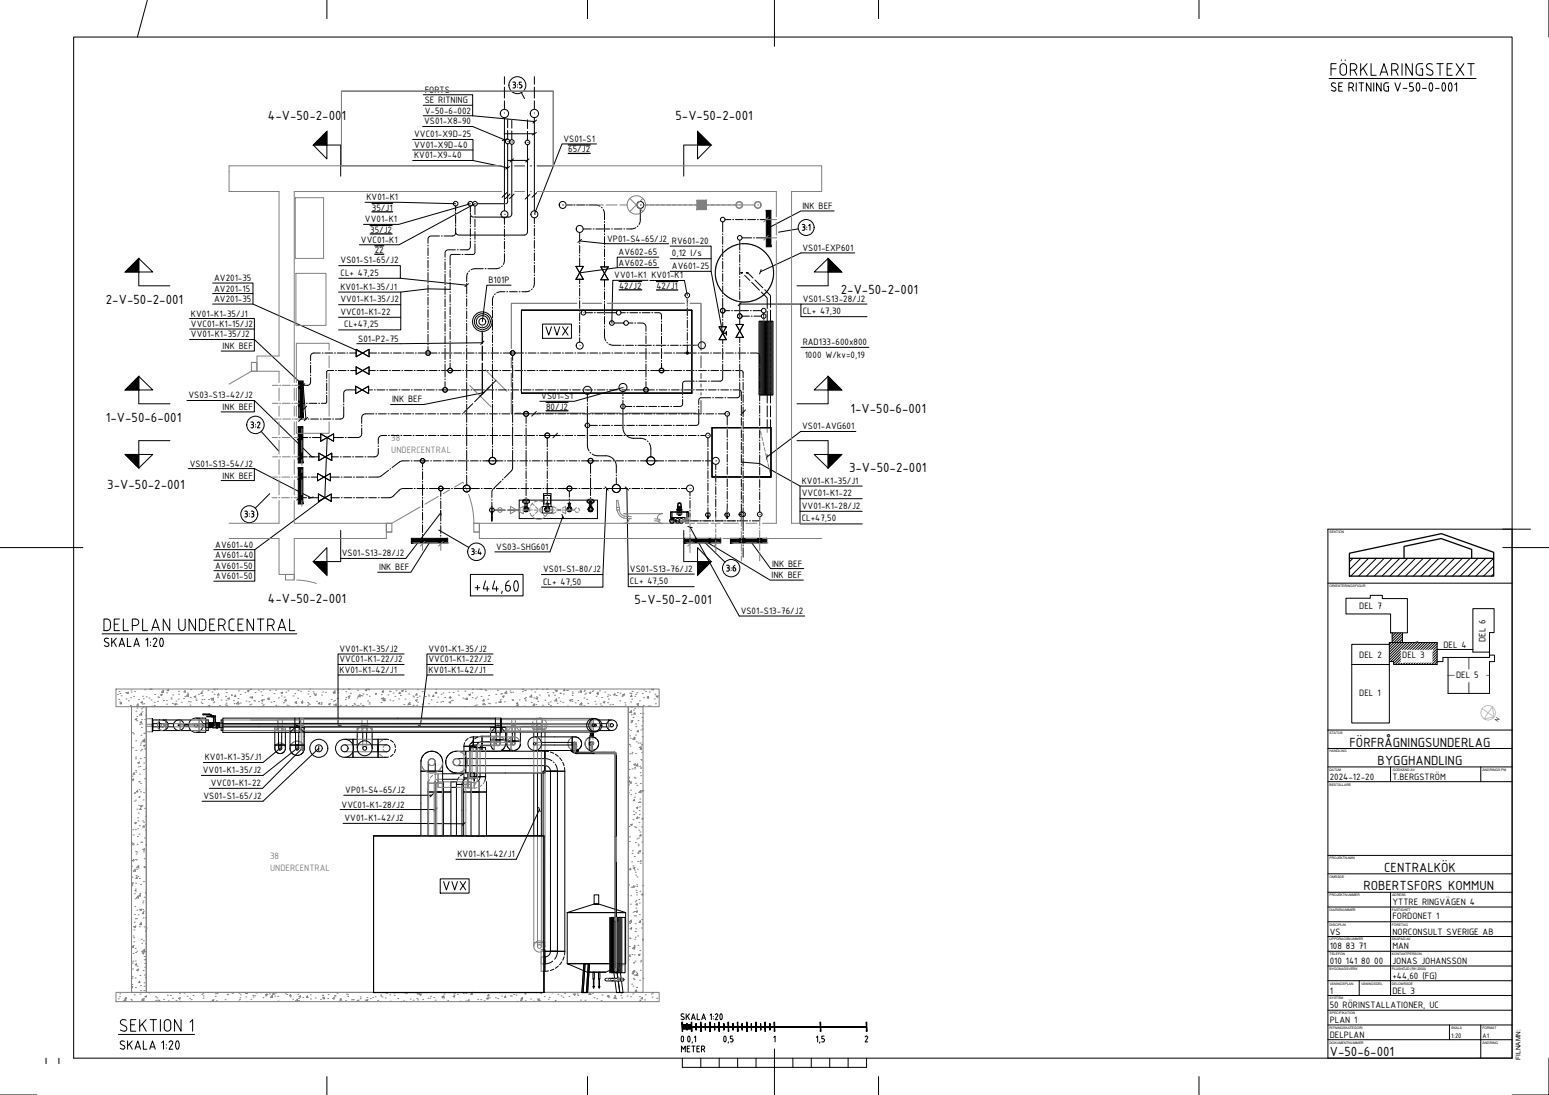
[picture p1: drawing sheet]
<svg xmlns="http://www.w3.org/2000/svg" width="841mm" height="594mm" viewBox="0 0 841 594" stroke-linecap="round" stroke-linejoin="round" font-family="sans-serif">
<defs><g id="words">
<g font-size="10.1">
<text x="368" y="568">0,1</text>
<text x="387" y="568">0,5</text>
</g>
<g font-size="7.8">
<text x="145" y="65">4-V-50-2-001</text>
<text x="367" y="65">5-V-50-2-001</text>
<text x="457" y="160">2-V-50-2-001</text>
<text x="57" y="165">2-V-50-2-001</text>
<text x="462" y="224">1-V-50-6-001</text>
<text x="57" y="229">1-V-50-6-001</text>
<text x="461" y="256">3-V-50-2-001</text>
<text x="58" y="265">3-V-50-2-001</text>
<text x="145" y="327">4-V-50-2-001</text>
<text x="344" y="328">5-V-50-2-001</text>
<text x="733" y="405">FÖRFRÅGNINGSUNDERLAG</text>
<text x="748" y="415">BYGGHANDLING</text>
<text x="752" y="473">CENTRALKÖK</text>
<text x="740" y="483">ROBERTSFORS KOMMUN</text>
<text x="722" y="573">V-50-6-001</text>
</g>
<text font-size="6.6" x="369" y="572">METER</text>
<g font-size="5.4">
<text x="231" y="50">FORTS</text>
<text x="231" y="56">SE RITNING</text>
<text x="231" y="62">V-50-6-002</text>
<text x="230" y="68">VS01-X8-90</text>
<text x="225" y="75">VVC01-X9D-25</text>
<text x="306" y="77">VS01-S1</text>
<text x="225" y="80">VV01-X9D-40</text>
<text x="309" y="83">65/J2</text>
<text x="225" y="86">KV01-X9-40</text>
<text x="199" y="109">KV01-K1</text>
<text x="436" y="113">INK BEF</text>
<text x="202" y="114">35/J1</text>
<text x="198" y="121">VV01-K1</text>
<text x="196" y="132">VVC01-K1</text>
<text x="201" y="126">35/J2</text>
<text x="330" y="131">VP01-S4-65/J2 RV601-20</text>
<text x="203" y="137">22</text>
<text x="436" y="136">VS01-EXP601</text>
<text x="185" y="143">VS01-S1-65/J2</text>
<text x="336" y="138">AV602-65</text>
<text x="365" y="139">0,12 l/s</text>
<text x="185" y="150">CL+ 47,25</text>
<text x="336" y="144">AV602-65</text>
<text x="365" y="146">AV601-25</text>
<text x="116" y="152">AV201-35</text>
<text x="265" y="154">B101P</text>
<text x="334" y="151">VV01-K1 KV01-K1</text>
<text x="116" y="158">AV201-15</text>
<text x="185" y="157">KV01-K1-35/J1</text>
<text x="336" y="157">42/J2</text>
<text x="356" y="157">42/J1</text>
<text x="116" y="164">AV201-35</text>
<text x="185" y="164">VV01-K1-35/J2</text>
<text x="436" y="164">VS01-S13-28/J2</text>
<text x="104" y="172">KV01-K1-35/J1</text>
<text x="185" y="171">VVC01-K1-22</text>
<text x="436" y="170">CL+ 47,30</text>
<text x="104" y="177">VVC01-K1-15/J2</text>
<text x="187" y="178">CL+47,25</text>
<text x="104" y="183">VV01-K1-35/J2</text>
<text x="195" y="185">S01-P2-75</text>
<text x="121" y="189">INK BEF</text>
<text x="436" y="187">RAD133-600x800</text>
<text x="437" y="194">1000 W/kv=0,19</text>
<text x="102" y="216">VS03-S13-42/J2</text>
<text x="213" y="218">INK BEF</text>
<text x="294" y="217">VS01-S1</text>
<text x="121" y="222">INK BEF</text>
<text x="297" y="222">80/J2</text>
<text x="436" y="233">VS01-AVG601</text>
<text x="103" y="253">VS01-S13-54/J2</text>
<text x="121" y="260">INK BEF</text>
<text x="435" y="262">KV01-K1-35/J1</text>
<text x="435" y="269">VVC01-K1-22</text>
<text x="435" y="276">VV01-K1-28/J2</text>
<text x="435" y="283">CL+47,50</text>
<text x="117" y="297">AV601-40</text>
<text x="269" y="298">VS03-SHG601</text>
<text x="117" y="303">AV601-40</text>
<text x="186" y="302">VS01-S13-28/J2</text>
<text x="117" y="309">AV601-50</text>
<text x="206" y="309">INK BEF</text>
<text x="295" y="310">VS01-S1-80/J2</text>
<text x="342" y="310">VS01-S13-76/J2</text>
<text x="419" y="307">INK BEF</text>
<text x="117" y="314">AV601-50</text>
<text x="295" y="317">CL+ 47,50</text>
<text x="342" y="317">CL+ 47,50</text>
<text x="419" y="314">INK BEF</text>
<text x="402" y="333">VS01-S13-76/J2</text>
<text x="738" y="331">DEL 7</text>
<text x="184" y="354">VV01-K1-35/J2</text>
<text x="233" y="354">VV01-K1-35/J2</text>
<text x="784" y="352">DEL 4</text>
<text x="806" y="348" transform="rotate(-90 806 348)">DEL 6</text>
<text x="184" y="359">VVC01-K1-22/J2</text>
<text x="233" y="359">VVC01-K1-22/J2</text>
<text x="738" y="357">DEL 2</text>
<text x="761" y="357">DEL 3</text>
<text x="184" y="365">KV01-K1-42/J1</text>
<text x="233" y="365">KV01-K1-42/J1</text>
<text x="791" y="368">DEL 5</text>
<text x="738" y="377">DEL 1</text>
<text x="111" y="413">KV01-K1-35/J1</text>
<text x="110" y="420">VV01-K1-35/J2</text>
<text x="722" y="423">2024-12-20</text>
<text x="756" y="423">T.BERGSTRÖM</text>
<text x="114" y="427">VVC01-K1-22</text>
<text x="187" y="430">VP01-S4-65/J2</text>
<text x="110" y="434">VS01-S1-65/J2</text>
<text x="185" y="438">VVC01-K1-28/J2</text>
<text x="187" y="446">VV01-K1-42/J2</text>
<text x="248" y="465">KV01-K1-42/J1</text>
<text x="756" y="491">YTTRE RINGVÄGEN 4</text>
<text x="756" y="498">FORDONET 1</text>
<text x="722" y="507">VS</text>
<text x="756" y="507">NORCONSULT SVERIGE AB</text>
<text x="722" y="515">108 83 71</text>
<text x="756" y="515">MAN</text>
<text x="722" y="523">010 141 80 00</text>
<text x="756" y="523">JONAS JOHANSSON</text>
<text x="756" y="531">+44,60 (FG)</text>
<text x="722" y="539">1</text>
<text x="756" y="539">DEL 3</text>
<text x="722" y="547">50 RÖRINSTALLATIONER, UC</text>
<text x="722" y="555">PLAN 1</text>
<text x="722" y="563">DELPLAN</text>
</g>
<g font-size="5.4" fill="#808080">
<text x="212" y="239">38</text>
<text x="212" y="246">UNDERCENTRAL</text>
<text x="147" y="466">38</text>
<text x="147" y="473">UNDERCENTRAL</text>
</g>
<g font-size="3.9">
<text x="788" y="563">1:20</text>
<text x="805" y="563">A1</text>
</g>
<text font-size="3.5" x="825" y="575" transform="rotate(-90 825 575)">FILNAMN:</text>
<text font-size="2.8" x="813" y="392" transform="rotate(-56 813 392)">N</text>
<g font-size="1.8">
<text x="722" y="289">SEKTION</text>
<text x="722" y="318">ORIENTERINGSFIGUR</text>
<text x="722" y="398">STATUS</text>
<text x="722" y="408">HANDLING</text>
<text x="722" y="418">DATUM</text>
<text x="756" y="418">GODKÄND AV</text>
<text x="805" y="418">ÄNDRINGS PM</text>
<text x="722" y="426">BESTÄLLARE</text>
<text x="722" y="466">PROJEKTNAMN</text>
<text x="722" y="476">OMRÅDE</text>
<text x="722" y="486">PROJEKTNUMMER</text>
<text x="756" y="486">ADRESS</text>
<text x="722" y="494">DIARIENUMMER</text>
<text x="756" y="494">FASTIGHET</text>
<text x="722" y="502">DISCIPLIN</text>
<text x="756" y="502">FÖRETAG</text>
<text x="722" y="510">UPPDRAGSNUMMER</text>
<text x="756" y="510">SKAPAD AV</text>
<text x="722" y="518">TELEFON</text>
<text x="756" y="518">KONTAKTPERSON</text>
<text x="722" y="526">BYGGNADSVERK</text>
<text x="756" y="526">PLUSHÖJD (RH 2000)</text>
<text x="722" y="534">VÅNINGSPLAN</text>
<text x="739" y="534">VÅNINGSDEL</text>
<text x="756" y="534">DELOMRÅDE</text>
<text x="722" y="542">SYSTEM</text>
<text x="722" y="550">SPECIFIKATION</text>
<text x="722" y="558">RITNINGSKATEGORI</text>
<text x="788" y="558">SKALA</text>
<text x="805" y="558">FORMAT</text>
<text x="722" y="566">DOKUMENTNUMMER</text>
<text x="805" y="566">ÄNDRING</text>
</g>
</g></defs>
<g fill="none" stroke="#000" stroke-width=".54">
<path d="M80 0l-5 20M177 0v10M319 0v10M420 0v25M477 0v10M651 0v10M841 0v20M40 20h781v554h-781zM723 37h2M725 35h-2v6M728 35a1.7 1.7 0 0 1 2 0 1.7 1.7 0 0 1 1 1v3a1.7 1.7 0 0 1-2 2 1.7 1.7 0 0 1-1-2zM728 32v1"/>
<path d="M730 32v1M733 38h2a1.7 1.7 0 0 0 2-2 1.7 1.7 0 0 0-2-1h-2v6M735 38l2 3M739 35v6M740 37l2 4M742 35l-3 3M744 35v6h3M750 39h3M756 38h1a1.7 1.7 0 0 0 2-2 1.7 1.7 0 0 0-2-1h-1v6M758 38l1 3M761 35v6M767 35v6l-4-6v6"/>
<path d="M772 35h-2l-1 1v4l1 1h2v-4h-1M778 35h-1a1.5 1.5 0 0 0-2 0 1.5 1.5 0 0 0 0 2l2 1a1.6 1.6 0 0 1 0 3 1.6 1.6 0 0 1-2-1M780 35h4M782 35v6M786 37h2M789 35h-3v6h3M791 35l4 6M795 35l-4 6M797 35h3M799 35v6M230 51h27v12M230 57h27"/>
<path d="M274 42v4M274 47v6M274 55v4M278 45h1a.7 .7 0 0 1 1 0 .7 .7 0 0 1-1 1M279 46h.1M279 46l1 1-2 1M281 46h.1M281 47h.1M283 50l2 3M283 45h-1v1h1v1l-1 1M290 42v4M290 47v6"/>
<path d="M290 55v4M722 43h79M725 45a1.1 1.1 0 0 0-2 0 1.1 1.1 0 0 0 0 2l2 1a1.2 1.2 0 0 1 0 1 1.2 1.2 0 0 1-2 0M727 47h1M729 45h-2v4h2M732 47h2a1.2 1.2 0 0 0 1-1 1.2 1.2 0 0 0-1-1h-2v4M734 47l1 2M736 45v4M738 45h2M739 45v4M744 45v4l-2-4v4M746 45v4"/>
<path d="M749 41l2-6 3 6M750 45v4l-3-4v4M754 45h-2l-1 1 1 3h2v-2h-1M757 45l2 4 1-4M762 48h2M767 45h-2v2h1a1.3 1.3 0 0 1 1 1 1.3 1.3 0 0 1-1 1h-1M769 45h1a2.3 2.3 0 0 1 1 2 2.3 2.3 0 0 1-1 2l-1-2zM772 48h2M776 45h1a2.3 2.3 0 0 1 1 2 2.3 2.3 0 0 1-1 2l-1-2zM779 48h2M783 45h1a2.3 2.3 0 0 1 1 2 2.3 2.3 0 0 1-1 2l-1-2zM787 45a2.3 2.3 0 0 1 1 2 2.3 2.3 0 0 1-1 2l-1-2z"/>
<path d="M790 46l1-1v4M170 79h15M177 71v15l-7-7zM185 79v17M224 76h33v11M229 69h28l17 7M230 63h27M257 63l33 3M274 73h16M274 64v50M275 75l-2 1M276 78v31l-1 2"/>
<path d="M276 65v4M276 71v5M278 78v39l-2 1h-18M278 65v5M278 71v5M286 79v47l-1 2h-11M286 65v5M286 71v5M290 64v50M291 72l-2 1M291 65l-2 2M324 78h-19l-15 38"/>
<path d="M371 79v17M371 79h15M379 71l7 8-7 7zM224 87h33M224 81h33M257 87l19 4M276 87h10M277 90l-2 2M279 86l-2 2M287 86l-2 2M198 110l49 1M247 112v2"/>
<path d="M247 115v1M247 117v4M255 111l-39 11h-19M255 116l1 1 1 1M255 112v3M255 117v5M258 111l-41 22h-22M258 112v4M258 117v1M258 119v4M259 111h15M274 118v4"/>
<path d="M275 105l-2 2M277 105l-3 3M279 105l-2 3M288 106l-3 2M290 118v3M291 105l-2 2M307 111h4M312 111h.1M313 111h4M318 111h1M320 111h4l2 1M327 112v1"/>
<path d="M328 114v1v4M348 113v7l-1 2M394 119h3M398 119h.1M399 119h5M405 119h.1M406 119h4M411 119h1M413 119h3M453 114h-18l-18 10M232 133h.1M232 134v5"/>
<path d="M232 140h.1M239 128h-6l-1 1v3M240 128h.1M247 136h-5v1v3M247 124v3v1h-6M247 122v1M247 126l2 2h6M248 136h1M250 138h-5l-1 6M251 138h.1M255 131v3v1l-5 1M255 123h.1"/>
<path d="M255 124v4M255 129v1M256 128h2M258 132v6h-6M258 124v1M258 126v4M258 131h.1M258 128h16M274 138l-1 5M274 123h.1M274 124v4M274 129v1"/>
<path d="M274 131v4M274 136v1M290 122v1M290 124v4M290 129v1M290 131v4M290 136h.1M290 137v4M315 126v5l14 1h34M315 132h.1M315 133v4M315 138v1"/>
<path d="M315 140v5M316 130l-2 2M317 124h4M322 124h1M324 124h4M328 120v1M328 122v4M328 127h.1M328 128v5M328 134h.1M328 135v4M328 124h3"/>
<path d="M332 124h1M334 124h4M339 124h.1M345 124h-5M346 123h.1M358 140h-23v5M364 134h22v13M392 138a16 16 0 0 0 0 20M392 120v6M392 127h.1M392 128v5M392 134h.1"/>
<path d="M392 135v4M401 132l-4 2-5 3M402 130v6M402 137h.1M402 138v4M402 132a16 16 0 0 1 16 8 16 16 0 0 1-2 18M403 129h5M409 129h1M411 129h5M433 124l-10 2M436 122a.7 .7 0 0 1 1 0 .7 .7 0 0 1-1 1M436 123h.1"/>
<path d="M436 123l1 1-1 1M438 123h.1M438 124v1M439 122h1v3M464 137h-29l-22 10M68 148l7-8 8 8zM75 140v15h17M115 154h22v11M115 159h22M184 144h33v7h-33M217 151l36 4M218 158v21h-34"/>
<path d="M232 141v4M232 146v1M232 148v4M232 153v1M232 155v4M232 160h.1M242 141h.1M242 142v4M242 147v1M242 149v4M242 154h.1M242 155v5"/>
<path d="M244 157h-12l-14 1h-34M244 145h.1M244 146v5M244 152h.1M244 153v4M244 158v1M244 160v4M253 154h.1M253 155v5M254 148l-1 5M254 154l-2 2M255 147h.1"/>
<path d="M262 146h-6M263 146h1M269 159v1M272 145l-2 1h-5M273 144l-1 1M274 158l-4 1M275 158h1M277 158h4M277 155h-13l-2 20M282 158h.1M288 158h-5M289 157h.1"/>
<path d="M290 151v5M290 142v1M290 144v4M290 149v1M313 145l4 7h-2v2M313 145h4l-4 7h4zM315 155h.1M315 156v5M326 145h4l-4 7h4zM328 142v3h-2l4 7M328 140v1M328 152v4"/>
<path d="M328 157h.1M328 158v4M352 152h-19l-1 23M353 152h19l1 8M358 145h-23l-20 3M364 147h22l6 34h2v-1M364 140h22M392 140v1M392 142v4M392 147h.1M392 148v5M392 154h.1"/>
<path d="M392 155v4M392 159l5 3 4 2M402 143v1M402 145v4M402 150v1M402 152v4M402 157h.1M402 158v4M402 148h1zM404 149l3 3M405 148h1zM406 148l3 3"/>
<path d="M408 153l4 4M410 152l4 4M413 146l-1 3M413 158l3 4 1 5M415 160a16 16 0 0 1-13 4M415 157l3 3v7M416 158l-1 2M433 155h16M442 148l8-8 7 8zM450 140v15M103 173h35v11M103 179h35"/>
<path d="M115 165h22l60 27M184 165h34M184 172h34M232 161v4M232 166v1M232 168v4M232 173v1M232 175v4M232 180h.1M242 161h.1M242 162v4M242 167v1"/>
<path d="M242 169v4M242 174v1M242 176v4M244 165h.1M244 166v5M244 172h.1M244 173v4M244 178v1M244 180v4M253 160v1M253 162v4M253 167v1"/>
<path d="M253 169v4M253 174h.1M253 175v5M267 167h.1M267 168v4M267 173v1M267 175v4M268 161l-1 5M283 168h31h-31v23zM295 176h15v8h-15zM296 177l2 5 1-5M301 177l1 5 2-5"/>
<path d="M305 177l3 5M308 177l-3 5M315 162h.1M315 163v4M315 168v1M315 170v4M315 175v1M315 177v4M315 168h13M318 170h4M323 170h.1M324 170h4"/>
<path d="M328 178v5l1 2M328 163v1M328 165v4M328 170v1M328 172v4M328 177h.1M328 170h7M328 168h45M333 175h6M337 170h2M341 170h.1M341 175h3"/>
<path d="M342 170h4M345 175h.1M346 175l4 1 1 1v3M347 170h1M349 170h4M354 170h.1M355 170h4v3M359 174v1M359 176v4M373 161v4M373 166h.1M373 167v4"/>
<path d="M373 172v1M373 174v4M373 179h.1M373 168h3v19M390 177l4 7h-4l4-7zM392 160v1M392 162v5M392 168v1M392 170v2M392 173v1M392 175v2M394 169h2"/>
<path d="M397 169h1M399 169h2M400 176h4l-4 7h4zM402 173v3h-2l4 7M402 163v1M402 171v1M402 169h4M403 164l-2 2M403 172h4M407 169h1M408 172h.1M409 169h4"/>
<path d="M409 172h4M413 174v40M414 174v40M415 170v1M415 172v1M415 173v41M415 174v40M416 174v40M417 169v5M417 174v40M418 174v40M418 168v6"/>
<path d="M419 174v40M435 165h-33v5M471 165h-36v7h36M103 184h35M138 184l27 25 1 18M138 184v6h-18M169 197h.1M169 198v4M174 192h-5v1v3M175 192h.1M176 192h5M182 192h.1"/>
<path d="M183 192h4M188 192h1M190 192h3M193 190v4l7-4v4zM193 199v4l7-4v4zM204 192h-4v-2l-7 4M205 192h1M207 192h4M212 192h1M214 192h4M219 192h.1M220 192h5"/>
<path d="M226 192h.1M227 192h10M232 181v5M232 187h.1M232 188v2M238 192h1M240 192h4M242 181h.1M242 182v4M242 187v1M242 189v2M242 192v3"/>
<path d="M242 196v1M242 198v3M244 185v1M244 187v4M244 192v3M244 196h.1M244 197v3M245 192h.1M246 192h5M252 192h.1M253 192h4M253 181h.1"/>
<path d="M253 182v4M253 187v1M253 189v2M253 192v3M253 196v1M253 198v3M258 192h1M260 192h4M262 186h-68M263 185l-2 2M265 192h1M267 192h4"/>
<path d="M267 180v1M267 182v4M267 187h.1M267 188v3M267 192v3M267 196v1M267 198v3M272 192h.1M273 192h11M278 193v3M278 197h.1M278 198v3"/>
<path d="M283 192v9M285 192h1M287 192h4M292 192h1M293 192h5M299 192h.1M300 192h4M305 192h1M307 192h4M312 192h1M314 192h4M315 182h.1"/>
<path d="M315 183v3M319 192h.1M320 192h4M326 192h.1M327 192h4M330 186h.1M331 187h2h4M332 192h1M334 192h4M338 187h1M339 192h.1M340 187h4"/>
<path d="M340 192h5M345 187h.1M346 192h.1M346 187h4M347 192h4M351 181h.1M351 182v4M351 187v1M351 189v2M351 192v3M351 196v1M351 198v3"/>
<path d="M351 187h3M352 192h1M354 192h4M355 187h.1M356 187h3M359 192h.1M359 181h.1M359 182v5M359 188h.1M359 189v2M359 192v3M359 196h.1"/>
<path d="M359 197v3M359 187h3M360 192h5M363 187h.1M364 187h4M366 192h.1M367 192h11M369 187h1M371 187h2M373 180v5M373 186h.1M373 187v5"/>
<path d="M373 187h6M376 188v3M376 192v9M379 192h1M381 192h4M386 192h.1M387 192h4M392 184v3M392 188h.1M392 189v2M392 192v3M392 196v1"/>
<path d="M392 198v3M392 192h1M394 192h4M394 181v1M399 192h1M401 192h4M402 183v3M402 187h.1M402 188v3M402 192v3M402 196v1M402 198v3"/>
<path d="M406 192h.1M407 192h4h1v5M412 192v-18h8v40h-7M412 193v21M412 198v1M412 200v4M435 188h37M75 204l8 8h-15zM75 204v15h17M101 217h37M138 217v6h-18M138 217l31 31"/>
<path d="M163 219h2M164 208l-2 2M164 218l-2 2M165 208l-1 2M166 219h1M168 219h4M169 205v3l-1 1h-5M169 203v1M173 219h1M177 215v4h-2M177 206v1M177 208v4"/>
<path d="M177 213v1M181 201h-3l-1 4M182 201h1M184 201h4M187 219v1M189 201h.1M190 201h3M193 212h-6v1v5M193 210v4l7-4v4zM202 212h-2v-2l-7 4M203 212h1M204 201h-4v-2l-7 4"/>
<path d="M205 212h4M205 201h.1M206 201h4M210 212h.1M211 212h5M211 201h1M213 201h4M217 212h.1M218 212h4M218 201h1M220 201h4M223 212h1"/>
<path d="M225 212h4M225 201h.1M226 201h5M230 212h1M232 212h4M232 201h.1M233 201h4M237 212h.1M238 212h5M238 201h1M240 201h3M242 201v4"/>
<path d="M242 206h.1M242 207v3M243 212h5M244 201h1M246 201h4M249 212h1M251 212h4M251 201h1M253 201h4M253 201v4M253 206v1M253 208v3"/>
<path d="M253 212v5M253 218h.1M253 219v5M256 212h.1M257 219l-3 3M257 212h4M258 201h.1M259 201h5M261 215l-3 3M262 212h1M263 213l-33 6h-18M264 212h4"/>
<path d="M265 201h.1M266 201h4M267 208l-1 2M267 201v4M267 206v1M267 208v3M267 212v5M267 218h.1M267 219v5M269 212h1M269 206l-1 2M271 212h4"/>
<path d="M271 201h1M273 201h4M276 212h.1M277 212h5M278 201h1M278 201v4M278 206v1M278 208v3M278 212v5M278 218h.1M278 219v5M280 201h4"/>
<path d="M283 212h.1M283 212v1h55h-55zM283 201v10M284 212h4M285 201h.1M286 201h4M289 212h1M291 212h4M291 201h1M293 201h4M296 212h.1M297 212h5"/>
<path d="M298 201h1M300 201h4M303 212h.1M304 212h4M305 201h.1M306 201h5M309 212h1M311 212h4M312 201h.1M313 201h4M316 212h1M317 212a2.2 2.2 0 0 0 2 2 2.2 2.2 0 0 0 2-2"/>
<path d="M318 212h4M318 201h1M319 214v4M319 219h.1M320 201h4M321 211a2.2 2.2 0 0 0-2-1 2.2 2.2 0 0 0-2 1M323 212h.1M324 212h4M325 201h.1M326 201h5M329 212h1M331 212h4"/>
<path d="M332 201h.1M333 201h4M336 212h1M336 211a2.2 2.2 0 0 1 2-3 2.2 2.2 0 0 1 2 3M337 212h1h2M338 212h4M338 210l-26 8h-19M338 212v3M338 216h.1M338 217v2M338 220h.1M338 201h1"/>
<path d="M338 213h32M340 201h4M343 212h.1M344 212h11M345 201h1M347 201h4M351 201v4M351 206h.1M351 207v3M352 201h.1M353 201h5M356 212h1"/>
<path d="M358 212h4M358 201h2M360 201h3M363 212h1M364 201h1M365 212h4M366 201h4M370 212h.1M371 217l-1 3-4 1M371 212v2M371 215v1M371 213h5h-5"/>
<path d="M371 201h1M371 212h4M373 201h4M376 201v6M376 207v4M376 212v1h-5M376 212h1M377 207h-6v4M378 201h.1M378 207h.1M378 212h4M379 201h4"/>
<path d="M379 207h5M383 212h1M384 201h1M385 207h.1M385 212h4M386 216h-6l-1 1v2M386 201h4M387 216h.1M388 216h5M390 212h.1M391 201h1M391 212h5"/>
<path d="M392 201v5l-6 1M393 201h4M394 216h.1M397 212h.1M398 201h.1M398 212h4l1 5M399 201h4v4M402 212v3l-1 1h-6M402 201v4M402 206v1M402 208v3M403 218v1"/>
<path d="M403 220v4M403 206h.1M403 207v5M403 213h.1M403 214v4M403 219v1M412 205v1M412 207v4M412 212h.1M412 213v5M412 219h.1M417 215v4"/>
<path d="M418 215v4M433 219h16M442 212l8-8 7 8zM450 204v15M92 239h-17v15M136 229h1a.7 .7 0 0 1 1 1 .7 .7 0 0 1-1 0M137 230h.1M137 230l1 2h-2M139 230v1M139 232h.1M140 229h1l-1 3h1M142 234l9 11"/>
<path d="M163 237h4M163 227h3M164 236l-3 3M165 226l-3 3M166 220l-1 2M167 226l-2 2M167 227h1M168 237h1M169 227h4M170 237h4M174 227h.1M174 235v4l7-4v4z"/>
<path d="M175 227h5M178 237l-2 33-38 28h-22M181 227h.1M186 237h-5v-2l-7 4M187 221l-1 6h-1h-3M187 237h1M196 232v4l-1 1h-6M196 231h.1M203 225h-6l-1 1v4M204 225h1M206 225h4M210 236h-3l-1 1-1 4"/>
<path d="M211 225h.1M211 236h.1M212 225h4M212 236h5M217 225h1M218 236h.1M219 225h4M219 236h4M224 225h1M224 236h1M226 225h4M226 236h4"/>
<path d="M231 225h.1M231 236h1M232 225h5M233 236h4M238 225h.1M238 236h.1M239 225h4M239 236h4M244 225h1M244 236h1M246 225h4M246 236h4"/>
<path d="M251 225h.1M251 236h1M252 225h5M253 236h4M253 222l-1 2M253 225v4M253 230v1M253 232v4M253 237v5M258 225h.1M258 236h.1M259 225h4"/>
<path d="M259 236h5M264 225h1M265 236h.1M266 225h4M266 236h4M267 225v4M267 230v1M267 232v4M267 237v4M271 225h1M271 236h1M273 225h4"/>
<path d="M273 236h4M278 225h.1M278 236h.1M278 225v4M278 230v1M278 232v4M278 237v5M279 225h15M279 236h5M285 236h.1M286 226v4M286 231h.1"/>
<path d="M286 232v4M286 237v5M286 236h4M291 223l-2 3M291 236h1M293 236h11M295 225h.1M296 225h4M297 238v4M301 225h1M303 235l-3 3M303 225h4"/>
<path d="M305 236h1M307 236h4M308 225h1M310 225h4M312 236h.1M313 236h5M315 225h.1M316 225h4M319 236h.1M319 237v5l1 3M319 220v4M319 225v5"/>
<path d="M319 230v1M319 231v1M319 232v4M320 236h4M320 231h4M321 225h1M323 225h4M325 236h1M325 231h1M327 236h4M327 231h4M328 225h1"/>
<path d="M330 225h4M332 236h1M332 231h1M334 236h4M334 231h4M335 225h.1M336 225h5M338 231a6 6 0 0 0 2 5M338 221v1M338 222v2M338 225v6M339 236h.1"/>
<path d="M339 231h.1M339 221h4M340 236h4M340 231h4M340 237l3 1h5l3 1M342 225h.1M343 225h4M344 221h1M345 236h1M345 231h1M346 221h4M347 236h4"/>
<path d="M347 231h4M348 225h1M350 225h4M351 221h.1M352 239v1M352 236h1M352 231h1M352 221h4M354 236h4M354 231h4M355 225h.1M356 225h5"/>
<path d="M357 221h1M359 236h.1M359 231h.1M359 221h4M360 236h5M360 231h5M362 225h.1M363 225h4M364 221h1M366 236h.1M366 231h.1M367 236h4"/>
<path d="M367 231h4M368 225h1M370 225h4M372 236h1M372 231h1M374 236h4M375 225h1M377 225h4M379 236h.1M379 225v5l-1 1h-4M379 220v1M379 222v2"/>
<path d="M380 236h3M382 225h.1M383 225h4M384 238v4M387 232h8h-8v18zM388 225h1M390 225h4M395 226v5M395 232h.1M395 233v4M395 238v1M395 240v4"/>
<path d="M395 232h7M403 225v1M403 227v4M403 232h.1M403 233v4M403 238v1M403 240v4M403 221v5M403 227v1M403 229v4M403 234h.1M403 235v4"/>
<path d="M404 232h8M405 222l-3 3M412 220v4M412 225v1M412 227v4M412 232h.1M412 233v5M412 239h.1M413 232h6v27h-6M417 220v6M417 228v4M418 220v6"/>
<path d="M418 228v4M433 239h16M450 239v15M465 234h-30l-19 14M68 247h15l-8 7zM102 254h36l31 16M138 254v7h-18M163 259h3M163 248h4M164 247l-2 2M164 258l-2 2M167 259h1"/>
<path d="M168 248h3M169 259h3M169 248h4M172 257v4l7-4v4zM173 246v4l7-4v4zM184 248h-4v-2l-7 4M184 259h-5v-2l-7 4M185 248h.1M185 259h1M186 248h4M187 259h4M191 248h1"/>
<path d="M192 259h.1M193 248h4M193 259h5M198 248h1M199 259h.1M205 243v3v1l-5 1M205 242h.1M211 255l-5 4h-6M212 254v1M222 250h-4l-5 4M223 250h1M225 250h3"/>
<path d="M228 250h2M229 251v2M229 254v1M229 256v4M231 250h2M234 250h.1M235 250h5M240 250h1M242 250h4M247 250h1M249 250h4M253 243h.1"/>
<path d="M253 244v6M253 250v5M253 256v1M253 258v5M254 250h.1M255 250h5M261 250h.1M262 250h11M267 242v1M267 244v4M273 260h.1M274 250h1"/>
<path d="M276 250h4M278 250v5l-4 4M278 243h.1M278 244v6M281 250h.1M282 250h4M286 243h.1M286 244v6M286 250v3M286 254h.1M286 255v5M287 250h1"/>
<path d="M289 250h4M294 250h1M296 250h4M297 243v1M297 245v5M297 250v3M297 254h.1M297 255v5M301 250h.1M302 250h5M308 250h.1M309 250h4"/>
<path d="M314 250h1M316 250h9M320 245l1 1M321 251v6M321 258h.1M321 259v6M322 246l2 1h5a6 6 0 0 1 5 3M326 250h1M328 250h4M333 250h.1M334 250l1 2v5M334 250h5"/>
<path d="M335 258h.1M335 259v4M340 250h.1M341 250h4M346 250h1M348 250h12M352 240l1 3v5M361 250h1M363 250h4M368 250h1M370 250h4M375 250h.1"/>
<path d="M376 250h4M381 250h1M383 250h4M384 243v1M384 245v5M384 250v3M384 254h.1M384 255v5M387 250v9h1h-1zM389 252v3M389 256h.1M389 257v5"/>
<path d="M389 259h6M395 245h.1M395 246v5M395 252h.1M395 253v4M395 258v1M395 260v4M395 259h7M403 247v4h9l22 13h34M403 245v1M403 252h.1M403 253v5"/>
<path d="M403 259h.1M403 241h.1M403 242v4M403 247v1M403 249v4M403 254h.1M403 255v5M404 259h8M412 240v4M412 245v1M412 247v4M412 252v1"/>
<path d="M412 254v4M412 259h.1M413 259h6h-6M417 247l-1 2M442 247h15l-7 7zM133 277h1M133 279h1M134 277a.7 .7 0 0 1 0 1 .7 .7 0 0 1 0 1M134 279v1h-1M135 279h.1M135 280h.1M136 277h1"/>
<path d="M137 279h.1M137 277a.7 .7 0 0 1 1 1 .7 .7 0 0 1-1 1h1l-1 1M146 268l-7 8M162 270h4M164 269l-3 2M167 270h1M169 270h4M170 270h-2M173 268v4l7-4v4zM184 270h-4v-2l-7 4M185 270h1M187 270h4"/>
<path d="M192 270h.1M193 270h5M199 270h.1M200 270h4M205 270h1M224 265h-6l-5 5h-6M225 265h.1M226 265h5M229 261v1M229 263v2M229 265v4M229 270h.1"/>
<path d="M229 271v5M229 277h.1M229 278v4M232 265h.1M233 265h5M238 265h2M239 277v2M239 278l-19 25h-35M239 266v3M239 270v1M239 272v4M239 277v1"/>
<path d="M239 279v4M241 265h3M245 265h1M247 265h13M261 265h1M263 265h4M267 277v2M267 279v4zM267 280v2M267 271h.1M267 272v5M268 265l-1 2v3"/>
<path d="M268 265h.1M268 277h6M269 265h5M272 261l-4 4M275 265h.1M276 277h6M276 265h4M281 265h1M283 265h4M285 275h1l1 1-1 2h-1l-1-2zM285 275h1l1 1-1 1h-1l-1-1zM285 272v4"/>
<path d="M285 271h-1v1M286 261h.1M286 262v3M286 265v4M286 270h.1M286 271v4M286 271h1l1 1M286 272v4M288 265h1M290 265h4M295 265h.1M296 265h5"/>
<path d="M296 273h.1M297 275h1v1v1h-1l-1-1zM297 273v3M297 271h-11a1.1 1.1 0 0 1 2 1 1.1 1.1 0 0 1-2 1M297 268h-2v7h2h-3v3h6v-3h-3h2v-7h-2M297 269h-2v4h2M297 261h.1M297 262v3M297 265v4M297 270h.1M297 271v4M297 269h2v4h-2"/>
<path d="M297 271h12M298 273v3M298 273h.1M301 265h1M303 265h10M305 279l1 2M308 275a1.2 1.2 0 0 0 0 2 1.2 1.2 0 0 0 2 0 1.2 1.2 0 0 0 0-2M308 273h.1M309 275l-1 1 1 1h1v-1v-1M309 276a1 1 0 0 0-1 1 1 1 0 0 0 2 0 1 1 0 0 0 0-1M309 275h1v1v1h-1l-1-1zM309 273v3"/>
<path d="M309 267v3M309 271h.1M309 272v3M309 271h11M309 275a1.3 1.3 0 0 1 1 2 1.3 1.3 0 0 1-2 0 1.3 1.3 0 0 1 1-2M310 273v3M310 273h.1M314 265h1M316 265h4M319 272v1h1M320 275h1l1 1-1 2h-1l-1-2zM320 272v4l1 1v-1v-4"/>
<path d="M320 275h1l1 1-1 1h-1l-1-1zM320 272h.1M320 271a.9 .9 0 0 0-1 1 .9 .9 0 0 0 1 1M321 265v4M321 270h.1M321 271v4M321 271h3v10h-42v-10h3a.9 .9 0 0 0-1 1 .9 .9 0 0 0 1 1M321 271a1.1 1.1 0 0 1 2 1 1.1 1.1 0 0 1-2 1M321 265h1M321 272h.1M323 272l-1 1h-1M323 265h4"/>
<path d="M328 265h.1M329 264l1 2M329 265h12M329 265l-2 47M339 264l2 2M340 265l1 46M342 265h.1M343 265h4M348 265h1M350 265h4M355 265h1M357 265h4"/>
<path d="M362 265h.1M363 265h4M364 278h1v3h-1zM365 278h9M368 277h.1M368 276l2 1zM368 276h2zM368 276v1M368 275h.1M368 275l1 1M368 275v-2h1l1 2M368 275h2v1h-2"/>
<path d="M368 275h1M368 277h1M368 265h1M368 275h2M369 278h-5v3h8M369 277h.1M370 273h-2v2M370 275h-2v1l1 1M370 275h.1M370 277h-1M370 276h.1M370 275l-2 1"/>
<path d="M370 265h3M370 276v1M370 276v3h-1h-1v-2M370 277h.1M370 276l-1 1M371 278h2v2M374 278v2zM375 267v2M375 270v1M375 272v4M375 277h.1M375 278v2"/>
<path d="M384 261h.1M384 262v4M384 267v1M384 269v4M384 274h.1M384 275v4M384 279v2M389 263h.1M389 264v4M389 269v1M389 271v4M389 276h.1"/>
<path d="M389 277v3M395 265v1M395 267v4M395 272h.1M395 273v6M395 279v2M403 260v4M403 265v1M403 267v4M403 272h.1M403 273v5M403 261h.1"/>
<path d="M403 262v4M403 267v1M403 269v4M403 274v1M403 275v3M412 260v4M412 265v1M412 267v4M412 272v1M412 274v4M434 264v20h34M434 277h34"/>
<path d="M434 271h34M0 297h45M136 280h1M138 298v17h-22M177 297v15l-7-7zM185 288v17h-15M229 283v1M229 285v4M229 290h.1M229 291v4M234 294l-11 16h-18M238 288l17 9"/>
<path d="M239 284h.1M239 285v4M239 290v1M239 292v3M256 298h1a.7 .7 0 0 1 0 1 .7 .7 0 0 1-1 0M257 299v1l-1 1M258 299h.1M260 298v2h1M261 299v2M306 280l-7 19h-30M364 281h2h-2zM364 281h1h-1"/>
<path d="M365 282v1v-1h1h-1v1M365 282h.1M365 281h1h-1zM365 281h7M366 283h2M366 282a1.3 1.3 0 0 0-2 0 1.3 1.3 0 0 0 0 2 1.3 1.3 0 0 0 2-1M366 281h.1M368 283h4M371 282a1.3 1.3 0 0 0-2 0 1.3 1.3 0 0 0 0 2 1.3 1.3 0 0 0 2-1M371 288v17h15M372 281h.1M372 282h.1"/>
<path d="M372 281v1M373 286h3M373 283h1M375 286l26 48h36M375 283h4M379 297l7 8-7 7zM380 283h1M382 293l12 12M382 283h4M383 294l35 21h18M387 283h.1M388 283h5"/>
<path d="M394 283h.1M395 283h4M400 283h1M402 283h4M403 280l-1 2M403 280v2M403 283v5M403 289h.1M403 290v5M403 296h.1M403 297v5M407 283h.1"/>
<path d="M408 294l10 14h18M412 280v2l-4 1M816 297h25M821 287v109M831 287h-110v287h100v-178M116 304h22M116 310h22M255 312h29v11h-29zM258 319h2M258 300v1M259 318v2M264 315l-2 4h3"/>
<path d="M265 318v3M269 315l-2 4h3M270 318v3M275 318h1a1.4 1.4 0 0 1 1 2 1.4 1.4 0 0 1-2 0zM276 315l-1 1v2M280 315a3 3 0 0 1 0 6 4 4 0 0 1 0-6zM294 312h33v7h-33M377 311h-36v7h36M395 307a.7 .7 0 0 1 1 0 .7 .7 0 0 1-1 1M395 308h.1M395 308l1 1-1 1M397 308h.1"/>
<path d="M397 309h.1M398 308l1 1a.8 .8 0 0 1 0 1 .8 .8 0 0 1-1-1zM399 307l-1 1M721 316h100M735 303l-2 2M739 303l-6 6M743 303l-10 10M747 303l-9 10M752 303l-10 10M756 303l-10 10M760 303l-10 10M764 303l-9 10"/>
<path d="M769 303l-10 10M773 303l-10 10M777 303l-10 10M781 303l-9 10M785 303l-9 10M790 303l-10 10M794 303l-10 10M798 303l-9 10M802 303l-9 10M807 303l-10 10M811 303l-10 10M811 307l-5 6"/>
<path d="M811 311l-1 2M56 336h3l1 1v4l-1 1h-3zM62 339h2M65 336h-3v6h3M67 336v6h3M72 339h2a1.7 1.7 0 0 0 1-1 1.7 1.7 0 0 0-1-2h-2v6M77 336v6h3M92 336v6l-3-6v6M97 336v4a1.7 1.7 0 0 0 2 2 1.7 1.7 0 0 0 2-2v-4M106 336v6l-3-6v6M108 336h2l2 1v4l-2 1h-2zM114 339h2"/>
<path d="M117 336h-3v6h3M119 339h2a1.7 1.7 0 0 0 1-1 1.7 1.7 0 0 0-1-2h-2v6M121 339l1 3M127 336h-2l-1 1 1 4 2 1M129 339h2M132 336h-3v6h3M138 336v6l-4-6v6M140 336h3M141 336v6M145 339h2a1.7 1.7 0 0 0 2-1 1.7 1.7 0 0 0-2-2h-2v6M147 339l2 3M157 336v6h3"/>
<path d="M273 321l-1 1M731 325h13v-2h7v2h13v18h-9v-10h-24zM55 344h106M59 346a1.1 1.1 0 0 0-2 1 1.1 1.1 0 0 0 0 1l2 1a1.2 1.2 0 0 1 0 2 1.2 1.2 0 0 1-2-1M61 346v5M62 348l1 3M63 346l-2 3M65 351l1-5 2 5M65 349h2M69 346v5h2M73 351l1-5 2 5M73 349h2"/>
<path d="M79 347l1-1v5M82 348v1M82 350h.1M82 342l2-6 3 6M83 340h3M83 347a1.1 1.1 0 0 1 2-1 1 1 0 0 1 0 2l-2 3h2M87 346a2.3 2.3 0 0 1 2 2 2.3 2.3 0 0 1-2 3v-2zM151 342l2-6 2 6M152 340h3M219 355h-35v11M268 355h-36v11M755 349l-1 1h-20v42h20v-43h26v12h-23v-2h-3"/>
<path d="M756 343v6M756 343v1M758 343l-2 2M759 343l-3 4M761 343l-5 5M761 344l-7 7M761 348l-7 7M761 345l-7 7M761 347l-7 7M761 343v6M762 349l-8 8M764 349l-10 9"/>
<path d="M765 349l-10 10M767 349l-11 10M768 349l-11 11M770 348l-12 13M771 349l-12 12M772 349l-12 12M774 349l-12 12M775 349l-12 12M777 349l-12 12M778 349l-12 12M779 349l-12 12M780 349l-11 12"/>
<path d="M780 351l-10 10M780 352l-8 9M780 353l-7 8M780 355l-5 6M780 356l-4 5M780 358l-3 3M780 352h20M809 354h-9v-24h11v13h-2v14h-26v2h-3l-1 2M809 355h2v4h-2v17h-23v-19M184 361h35M219 366h-35v27h1M232 361h36"/>
<path d="M268 366h-36l-4 27h-1M734 361h20M780 360v1M83 390v7zM83 393h4v1h-4zM83 391h4v5h-4zM83 393v1zM87 393h1a1 1 0 0 1 1 0 1 1 0 0 1-1 1h-1zM87 391v5h2M87 391h2M90 391h-1a2.9 2.9 0 0 1 2 2 2.9 2.9 0 0 1-2 3h1M90 391h7"/>
<path d="M90 396h7M90 391h.1M90 396h.1M90 391l1 2M91 394l-1 2M91 393h3M91 394h3M97 391h7M97 396h7M100 394h2M100 393h2M107 397h1"/>
<path d="M107 390h1M108 390h4v7h-4M108 390h.1M108 397h.1M110 388h.1M110 393h2M110 394h2M110 387h4l-4 1M110 387v1M110 388h4M110 387h4M112 392h2v3h-2z"/>
<path d="M112 391h1v1M112 389h.1M112 389h3h-3M112 389h3M113 395v1h-1M114 392v1v-1v3zM114 395v-2v2M114 388h1zM114 392l1 3zM115 392v3zM115 389h1zM115 388h1"/>
<path d="M115 388h1zM115 392v1M115 392v3v-1M115 392h2v3h-2zM116 389h1zM116 389h1v4h-1zM116 388l1 1zM116 388h-1h-1h1M116 388h1zM116 388l1 1M117 388v4M117 392l1 3z"/>
<path d="M118 392v1M118 395h.1M118 392v3M118 392v3zM118 392h.1M118 392h1v1h-1v-1h1v3h-1zM118 395v-2h1v2M119 392h2v3h-2zM120 395v1h1M121 391h-1v1M121 393h42M149 398v6h6v-6"/>
<path d="M151 398v6h2v-6M157 397h.1M157 397l4-4 4 4M157 395v1M158 395h7v1M160 393v1h-39M160 390h-39v7h36M160 390v7h-2M160 397h5M160 390h3M160 397v7h2v-7M160 394l1-1 1 1"/>
<path d="M161 395h1M162 394v1M163 394l-3 1M165 397v7h-8v-6M165 397v1M166 397h100M194 398v6M197 398v4M199 398v4M202 398v6M257 400v5M257 400h-2"/>
<path d="M257 400h3M259 400l-1 1M260 400l2-1v9M266 399h-4v9M266 397v1v-1M266 397l4-4 4 4M266 396v-1h8v1M266 398v3h8M269 393v1h-106M269 390v7h-2M269 397h3M269 394a1.1 1.1 0 0 1 1-1 1.1 1.1 0 0 1 1 1"/>
<path d="M269 397v4h2M270 395h1M271 397v4M272 394l-1 1M272 394h-3v1M272 393v1zM272 390v7zM272 393h-109v1M272 390h-109v7M272 394h46M272 397h2M274 397v4"/>
<path d="M275 397l-1 1M275 397h47M275 398v4h8M278 397v5h2M280 397v5M283 397v5M290 397v3M291 400h20v7h-20M292 397v3M294 397v3M296 397v3M312 400a4 4 0 0 1 4 3 4 4 0 0 1-4 4"/>
<path d="M318 393h-46v1M320 399h2h-1M320 399h2zM321 398h1M321 398h1zM321 399h1M321 398v1h1v-1M321 399v-1h1v1M321 399v1M322 400a4 4 0 0 1 3 3 4 4 0 0 1-3 4M322 399v1M322 390h-50v7"/>
<path d="M325 391h5M325 396h5M327 393h2M327 394h2M330 396h2M330 391h2M330 391h.1M330 396h.1M721 396h100M149 406a2.9 2.9 0 0 0 3 3 2.9 2.9 0 0 0 3-3M149 407v-3h6v3M150 408l2 1"/>
<path d="M151 404h2v1a1.1 1.1 0 0 1-1 2 1.1 1.1 0 0 1-1-2zM152 406l-9 8h-33M152 405v2M154 408l-1 1M157 406a4 4 0 0 0 4 4 4 4 0 0 0 4-4M158 407l-1-3h8v3M158 408l1 1M160 410h2M160 404h2v1a1.1 1.1 0 0 1-1 2 1.1 1.1 0 0 1-1-2zM161 406l-18 15h-34M161 405v2M164 405v2"/>
<path d="M164 406l-21 22h-29M165 408l-2 1M173 406l-30 29h-33M173 405v2M188 401h4M188 411h4M192 408v3M192 401v3M192 404h2M192 408h2M192 401h2M194 404v2"/>
<path d="M194 404h.1M202 404h.1M202 404v2M202 404h3v4h-3M202 401h3v10h-13M205 404h3a2.2 2.2 0 0 1 4 2 2.2 2.2 0 0 1-4 2h-3zM211 401h-6v10h6M212 402l2 1M214 409l-2 1M214 404l1 1M215 406l-1 2M229 413a6 6 0 0 1 5-5 6 6 0 0 1 6 5"/>
<path d="M229 412v6h11v-6M230 410l-1 1M232 408l-1 1M233 412h2a2.6 2.6 0 0 1 1 3v3h-3a8 8 0 0 1 0-6zM233 408h2M236 408l2 1M239 410l1 1M241 420h11M242 412v2M242 415l1 2M243 410l-1 2M244 418l2 1"/>
<path d="M246 408l-2 1M247 412a8 8 0 0 1 6 0v3a8 8 0 0 1-6 0l-1-2zM247 408h6v11h-6M248 408a6 6 0 0 0-6 5 6 6 0 0 0 6 6M252 420l-2 1M252 405h7M252 405v2M252 403v2M253 420l1-1v5M253 412h43v3h-43zM253 408h43v11h-43zM254 401l-1 1"/>
<path d="M256 406h8M256 406h8v1M256 420v1h8M256 406v1M256 404v2M256 405h-1v2M257 404l-1 1M257 404v-1h-1l-1 2h1M257 404h2M257 402l-1 1M258 419v5M259 407v-1h2v1"/>
<path d="M259 420v1h2M259 403h2a1 1 0 0 1 1 0 1 1 0 0 1 0 1v1a1.7 1.7 0 0 1-2 1 1.7 1.7 0 0 1-1-1zM260 403h-3v1M261 420v1M262 405h4M262 408h6M264 420v1M266 402h-4v3M266 404a4 4 0 0 0 4 4 4 4 0 0 0 4-4M267 406l2 1M268 408h2M268 407v1"/>
<path d="M269 401h2v2a1.2 1.2 0 0 1-1 2 1.2 1.2 0 0 1-1-2zM269 407h2M272 407h7M274 406l-2 1M274 401h-8l1 4M274 401v4M275 404a4 4 0 0 0 4 3 4 4 0 0 0 4-3M277 406l1 1M278 402a1.1 1.1 0 0 1 2 1 1.1 1.1 0 0 1-1 1zM281 406l-2 1M283 402h-8l1 4M283 402l-1 4"/>
<path d="M290 420v33M292 420v33M294 420v33M294 403h17v1h-17M295 418h12v98M295 418v35M296 412v3l2 1 1 2M296 412l4 1M296 408h2M296 408v11M296 407v4M296 416v2"/>
<path d="M299 408l2 1M299 418h4v98M299 418v98h4M300 413l1 1M301 415l2 3h-4M302 409l1 1M304 411l1 2M306 414v1M306 416l1 2h-12M311 403h1a.9 .9 0 0 1 1 1 1 1 0 0 1-2 0zM311 407v1a1.7 1.7 0 0 0 2-1M311 407a1.4 1.4 0 0 0 1 1 1.4 1.4 0 0 0 1-1"/>
<path d="M311 407l-1 1h2M311 407h.1M311 407h2M312 408h.1M312 409h1M312 403h1l-1 1M313 408h-1h1M313 408v1M313 409h9M313 407h.1M313 408h8M313 408v-1v1"/>
<path d="M314 407h-1v1h1l-1-1M314 407h.1M314 400h-3v7l3-1M315 401l1 2M316 404l-1 2M320 400a4 4 0 0 0-2 3 4 4 0 0 0 2 4M320 403h1a.9 .9 0 0 1 1 1 1 1 0 0 1-2 0zM321 408h1M322 408h12v1h-12zM323 400h-3v7l3-1M324 401l1 2M325 404l-1 2"/>
<path d="M721 416h100M721 406h100M755 416v8M804 416v8M185 439h51M187 431h47M232 424v6h13v-6M235 431l-1 1M236 424v6h5v-6M237 438l-1 2M240 424v-6h-11v35M241 423h7"/>
<path d="M245 424h3M245 427h3M248 426h3M248 426v27h3h-6M248 424v2M249 422l-1 1M251 426h.1M251 426v27M251 423h1M252 424v6h12v-6M252 421v1h2M256 421h8"/>
<path d="M256 424v6h4v-6M258 422v2M258 422h-4v2v-1a2.5 2.5 0 0 0-3 3M261 421a2 2 0 0 0-3 1M261 421l-2 3M264 421l-1 3M292 438l1 2M293 439l-13 27h-32M721 424h100M186 447h66M228 453h-25v85h92v-85h-92v85h92h-92v-85h92v85M232 453v-23h13v23"/>
<path d="M233 453h12M236 453v-23h5v23M237 453h3M252 453v-23h12v23M253 454h10M253 446l-2 2M256 453v-23h4v23M264 453h31M239 477h16v8h-16zM241 478l1 5 2-5M245 478l2 5 1-5M250 478l3 5"/>
<path d="M253 478l-3 5M721 474h100M721 464h100M308 495v28h24M308 495h26M309 495h25M323 485h2v5h-2zM323 490h2l9 3M323 490l-15 5M331 498v30M332 498v30M332 498h7v30h-7z"/>
<path d="M333 498v30M334 498v30M334 497v-88h1l-1-1v1h1v88M335 498v30M335 494l5 1h-2M335 495h5M336 498v30M337 498v30M338 498v30M340 495v28M721 492h100M721 484h100"/>
<path d="M755 484v56M295 516h12M296 515v12h2M303 516h-4l-1 2-2 1v4l4-2M303 516l-1 2-1 2M306 519v2M307 516l-1 2M721 516h100M721 508h100M721 500h100M301 526l-2 1M303 524l-1 1"/>
<path d="M305 522l-1 1M308 523h1h-1l11 4h1M309 523h23M317 523h3l-1 15h-3zM317 523h2l-1 15h-2h1l1-15zM317 523h3l-1 15h-2l1-15h2h-1l-1 15h1h-3zM319 527h10M322 527h1v4h-1zM322 531l1 4-1 1v-1zM325 527h1v4h-1zM325 531l1 4-1 1v-1zM329 531h7h-1l1 1h-7z"/>
<path d="M332 526l-4 1M333 528l1 3M334 532l1 6h3l-1-6M335 538h2l-1-6 1 6h1M335 528v3M336 531h2h-1l1 1h-2M337 528v3M721 532h100M721 524h100M738 532v8M68 557a1.6 1.6 0 0 1 0 2 1.6 1.6 0 0 1-2 0h-1M69 554l-1-1a1.5 1.5 0 0 0-2 1 1.5 1.5 0 0 0 0 2l2 1"/>
<path d="M71 556h2M74 553h-3v6h3M76 553v6M77 556l2 3M79 553l-3 4M81 553h4M83 553v6M87 553v6M90 554a1.7 1.7 0 0 1 2-1 1.7 1.7 0 0 1 1 2v3a1.7 1.7 0 0 1-2 1 1.7 1.7 0 0 1-2-1zM98 553v6l-3-6v6M103 555l2-2v6M371 550h-1v1l1 1v1h-1"/>
<path d="M373 550v3M373 551l1 2M374 550l-1 2M375 553l1-3 1 3M376 552h1M379 550v3h1M381 553l1-3 1 3M381 552h2M386 551v-1v3M387 551v1M387 553h.1M388 551l1-1 1 1-2 2h2"/>
<path d="M391 550a1.6 1.6 0 0 1 1 2 1.6 1.6 0 0 1-1 1zM721 556h100M721 548h100M721 540h100M787 556v8M804 556v18M25 574v3M32 574v3M64 561h42M68 565h-1a1.1 1.1 0 0 0-1 0 1.1 1.1 0 0 0 0 2h1a1.2 1.2 0 0 1 0 2 1.2 1.2 0 0 1-2 0M69 565v4M70 566l2 3"/>
<path d="M72 565l-3 2M73 569l2-4 1 4M74 568h2M78 565v4h2M81 569l2-4 1 4M82 568h2M88 566l1-1v4M90 567h.1M90 568v1M92 565a1 1 0 0 1 1 0 1 1 0 0 1 1 1l-2 3h2M96 565a2.3 2.3 0 0 1 1 2 2.3 2.3 0 0 1-1 2l-1-2zM370 574v5h100v-5"/>
<path d="M380 574v5M390 574v5M400 574v5M410 574v5M420 563l1-1v3M420 569v25M430 574v5M440 574v5M443 563l1-1v3M445 565v1M446 565h1M447 564h1l-1 1"/>
<path d="M447 562h-1v2h1M450 574v5M460 574v5M470 562l1 1-1 2h1M470 562v1M721 564h100M841 574v20h-20M0 594h20M177 584v10M319 584v10M477 584v10M651 584v10"/>
<circle cx="281" cy="46" r="5"/>
<circle cx="274" cy="62" r="2.3"/>
<circle cx="276" cy="77" r="1.3"/>
<circle cx="278" cy="77" r="1.3"/>
<circle cx="286" cy="77" r="1.3"/>
<circle cx="290" cy="62" r="2.3"/>
<circle cx="247" cy="111" r="1.3"/>
<circle cx="255" cy="111" r="1.3"/>
<circle cx="258" cy="111" r="1.3"/>
<circle cx="274" cy="116" r="1.9"/>
<circle cx="290" cy="116" r="1.9"/>
<circle cx="306" cy="111" r="1.9"/>
<circle cx="348" cy="111" r="1.9"/>
<circle cx="392" cy="119" r="1.3"/>
<circle cx="315" cy="124" r="1.9"/>
<circle cx="402" cy="129" r="1.3"/>
<circle cx="438" cy="123" r="4"/>
<circle cx="262" cy="175" r="1.9"/>
<circle cx="262" cy="175" r="5"/>
<circle cx="262" cy="175" r="4"/>
<circle cx="262" cy="175" r="3"/>
<circle cx="317" cy="170" r="1.3"/>
<circle cx="332" cy="175" r="1.3"/>
<circle cx="336" cy="170" r="1.3"/>
<circle cx="340" cy="175" r="1.3"/>
<circle cx="373" cy="160" r="1.3"/>
<circle cx="392" cy="169" r="1.3"/>
<circle cx="402" cy="172" r="1.3"/>
<circle cx="415" cy="169" r="1.3"/>
<circle cx="415" cy="172" r="1.3"/>
<circle cx="232" cy="192" r="1.3"/>
<circle cx="278" cy="192" r="1.3"/>
<circle cx="315" cy="188" r="1.9"/>
<circle cx="373" cy="192" r=".3"/>
<circle cx="373" cy="192" r=".6"/>
<circle cx="381" cy="187" r="1.9"/>
<circle cx="242" cy="212" r="1.3"/>
<circle cx="244" cy="201" r="1.3"/>
<circle cx="351" cy="212" r="1.3"/>
<circle cx="359" cy="201" r="1.3"/>
<circle cx="139" cy="231" r="5"/>
<circle cx="286" cy="225" r="1.3"/>
<circle cx="297" cy="236" r="1.3"/>
<circle cx="319" cy="231" r="1.3"/>
<circle cx="338" cy="221" r="1.3"/>
<circle cx="384" cy="236" r="1.3"/>
<circle cx="395" cy="225" r="1.3"/>
<circle cx="229" cy="250" r="1.3"/>
<circle cx="267" cy="250" r="1.9"/>
<circle cx="321" cy="250" r="1.3"/>
<circle cx="353" cy="250" r="2.2"/>
<circle cx="389" cy="250" r="1.9"/>
<circle cx="135" cy="279" r="5"/>
<circle cx="239" cy="265" r="1.3"/>
<circle cx="253" cy="265" r="1.9"/>
<circle cx="267" cy="277" r="1.3"/>
<circle cx="286" cy="276" r="1.1"/>
<circle cx="286" cy="276" r="1"/>
<circle cx="286" cy="276" r="1.3"/>
<circle cx="286" cy="276" r=".5"/>
<circle cx="297" cy="276" r="1.2"/>
<circle cx="297" cy="276" r="1"/>
<circle cx="297" cy="276" r="1.3"/>
<circle cx="309" cy="265" r="1.3"/>
<circle cx="321" cy="276" r="1.1"/>
<circle cx="321" cy="276" r="1"/>
<circle cx="321" cy="276" r="1.3"/>
<circle cx="335" cy="265" r="2.2"/>
<circle cx="369" cy="279" r="1"/>
<circle cx="369" cy="279" r=".6"/>
<circle cx="369" cy="279" r=".3"/>
<circle cx="375" cy="265" r="1.9"/>
<circle cx="384" cy="279" r="1.3"/>
<circle cx="395" cy="279" r="1.3"/>
<circle cx="403" cy="279" r="1.3"/>
<circle cx="412" cy="279" r="1.3"/>
<circle cx="259" cy="299" r="5"/>
<circle cx="365" cy="282" r=".5"/>
<circle cx="368" cy="283" r="1.3"/>
<circle cx="397" cy="308" r="5"/>
<circle cx="97" cy="393" r="2.9"/>
<circle cx="97" cy="393" r=".4"/>
<circle cx="106" cy="393" r="4"/>
<circle cx="106" cy="393" r=".9"/>
<circle cx="322" cy="393" r="4"/>
<circle cx="322" cy="393" r=".7"/>
<circle cx="323" cy="393" r="4"/>
<circle cx="323" cy="393" r=".5"/>
<circle cx="332" cy="393" r="2.9"/>
<circle cx="332" cy="393" r=".9"/>
<circle cx="173" cy="406" r="5"/>
<circle cx="173" cy="406" r="1.9"/>
<circle cx="187" cy="406" r="5"/>
<circle cx="187" cy="406" r="1.9"/>
<circle cx="198" cy="406" r="4"/>
<circle cx="198" cy="406" r="1"/>
<circle cx="290" cy="403" r="4"/>
<circle cx="290" cy="403" r=".7"/>
<circle cx="322" cy="408" r=".5"/>
<circle cx="334" cy="499" r="1.3"/>
<circle cx="334" cy="526" r="1.3"/>
<circle cx="336" cy="531" r=".7"/>
<circle cx="338" cy="531" r=".7"/>
</g>
<g fill="#000" stroke="#000" stroke-width=".54">
<path d="M177 71v8h-7zM379 71l7 8h-7zM68 148l7-8v8zM450 140l7 8h-7zM75 204v8h-7zM450 204l7 8h-7zM68 247h7v7zM450 247h7l-7 7zM170 305h7v7zM379 305h7l-7 7z"/>
<path d="M416 114l3 20v-20zM416 114l3 20h-3z"/>
<path d="M162 207l3 19v-19zM162 207l3 19h-3z"/>
<path d="M162 231l2 20v-20zM162 231l2 20h-2z"/>
<path d="M162 254l2 19v-19zM162 254l2 19h-2z"/>
<path d="M223 295h20v-3zM223 292h20l-20 3z"/>
<path d="M372 295h19v-3zM372 292h19l-19 3z"/>
<path d="M397 295h19v-3zM397 292h19l-19 3z"/>
<path d="M370 555l1 5zM370 555l1 5z"/>
<path d="M370 557h100zM370 557h100z"/>
<path d="M371 556v2zM371 556v2z"/>
<path d="M371 556l1 2zM371 556l1 2z"/>
<path d="M372 556v2zM372 556v2z"/>
<path d="M372 556l1 2zM372 556l1 2z"/>
<path d="M373 555v4zM373 555v4z"/>
<path d="M373 556l1 2zM373 556l1 2z"/>
<path d="M374 556v2zM374 556v2z"/>
<path d="M374 556l1 2zM374 556l1 2z"/>
<path d="M375 556v2zM375 556v2z"/>
<path d="M375 555l1 5zM375 555l1 5z"/>
<path d="M378 555v4zM378 555v4z"/>
<path d="M380 555l1 5zM380 555l1 5z"/>
<path d="M383 555v4zM383 555v4z"/>
<path d="M385 555l1 5zM385 555l1 5z"/>
<path d="M388 555v4zM388 555v4z"/>
<path d="M390 555l1 5zM390 555l1 5z"/>
<path d="M393 555v4zM393 555v4z"/>
<path d="M395 555l1 5zM395 555l1 5z"/>
<path d="M398 555v4zM398 555v4z"/>
<path d="M400 555l1 5zM400 555l1 5z"/>
<path d="M403 555v4zM403 555v4z"/>
<path d="M405 555l1 5zM405 555l1 5z"/>
<path d="M408 555v4zM408 555v4z"/>
<path d="M410 555l1 5zM410 555l1 5z"/>
<path d="M413 555v4zM413 555v4z"/>
<path d="M415 555l1 5zM415 555l1 5z"/>
<path d="M418 555v4zM418 555v4z"/>
<path d="M420 555l1 5zM420 555l1 5z"/>
<path d="M445 555l1 5zM445 555l1 5z"/>
<path d="M470 555l1 5zM470 555l1 5z"/>
</g>
<g fill="none" stroke="#000" stroke-width=".7">
<path d="M309 79h11M309 83h11M202 115h11M202 110h11M201 127h12M201 122h12M203 138h5M203 133h5M336 157h12M336 153h12M356 157h12M356 153h12"/>
<path d="M262 180v1M262 181v1M262 183v3M262 188v3M262 192v4M262 197v4M262 201v10M262 212v2M264 212l-3 3M266 210l-2 1M297 218h11M297 223h11"/>
<path d="M733 300l50-10 28 10v13h-78zM733 303h78M762 303v-7l20-4 17 6v5"/>
</g>
<g fill="none" stroke="#808080" stroke-width=".54">
<path d="M185 49v41h87h-148v14h28v89h-12v8h12v7M185 49h115h-115M185 49v41M274 41v1M290 41v1M274 61v1M276 77h.1M276 64v1M278 77h.1M278 65h.1M286 77h.1M286 65h.1"/>
<path d="M290 61v1M274 90h.1M276 90h.1M278 90h.1M279 90h6M286 90h.1M288 90h1M290 90h.1M292 90h8h-8M292 90h154v14h-16v180h16M300 90v-41v41M160 107h16v33h-16z"/>
<path d="M247 111h.1M247 112v2M247 115v2M247 118v2M255 111h.1M255 112v1M255 114v2M258 118h.1M258 111h.1M272 104h-112v104M274 104h.1M274 111h.1"/>
<path d="M274 116h.1M276 104h.1M278 104h.1M279 104h6M286 104h.1M288 104h1M290 104h.1M290 116h.1M292 104h130v14M305 111h.1M307 111h2M310 111h2"/>
<path d="M313 111h2M316 111h2M319 111h2M322 111h1M324 111h4M329 111h6M337 111h3M342 108l5 5M348 113h.1M348 111h.1M348 114l1 1M349 108l-7 7"/>
<path d="M350 111h29M350 111a5 5 0 0 0-5-5 5 5 0 0 0-4 7 5 5 0 0 0 6 3M350 111v3l-2 2M378 109h5v5h-5zM378 112l2 2M378 109l5 5M380 111h2M381 109l2 2M383 111h27M392 119h.1M400 111a1.6 1.6 0 0 0 1 2 1.6 1.6 0 0 0 2-2M400 111a1.6 1.6 0 0 1 1-1 1.6 1.6 0 0 1 2 1"/>
<path d="M401 111h.1M403 111a1.9 1.9 0 0 0-2-2 1.9 1.9 0 0 0-2 2M403 111a1.9 1.9 0 0 1-2 2 1.9 1.9 0 0 1-2-2M411 111h.1M416 119h6M417 118l-2 2M422 119h.1M247 121v2M247 124v2M255 128h.1M258 128h.1M274 128h.1"/>
<path d="M315 124h.1M328 124h.1M391 139a16 16 0 0 0 0 18M400 133l-3 1-4 3M402 129h.1M403 132a16 16 0 0 1 17 16 16 16 0 0 1-17 16M416 129h6M417 128l-2 2M422 131v153h-8M422 121v7M422 129h.1M161 148h16v29h-16z"/>
<path d="M393 160l4 2 3 1M403 148h.1M405 147h.1M262 175h.1M262 176v1M262 178v2M278 165h35h-35v24zM315 165h.1M315 168h.1M316 165h11M317 170h.1M328 165h.1"/>
<path d="M328 170h.1M328 168h.1M330 165h42M332 175h.1M336 170h.1M340 175h.1M373 165h.1M373 168h.1M373 160h.1M373 161v2M373 164v2M375 165h6v25"/>
<path d="M392 169h.1M402 169h.1M402 172h.1M415 172h.1M415 169h.1M415 173v1M417 174v2M417 177v2M417 180v2M418 174v2M418 177v2M418 180v2"/>
<path d="M137 197h3v4h-3l-13 7M139 197h-2v4h2M179 190v-4h-18v22M179 192h.1M179 193v7M231 192h.1M232 192h.1M242 192h.1M244 192h.1M253 192h.1M262 182h.1M262 181h.1"/>
<path d="M262 192h.1M267 192h.1M278 191v2M278 194v6M278 192h.1M283 192h.1M315 188h.1M351 187h.1M351 192h.1M359 187h.1M359 192h.1M373 187h.1"/>
<path d="M374 187h2M376 187h.1M376 192h.1M377 187h2M381 192h.1M381 193v7M381 187h.1M392 192h.1M402 192h.1M412 192h.1M417 183v2M417 186v2"/>
<path d="M417 189v2M417 192v2M417 195v2M417 198v2M418 183v2M418 186v2M418 189v2M418 192v2M418 195v2M418 198v2M148 219h3M148 209h3"/>
<path d="M152 209h.1M152 211v6M152 219h.1M153 219h5M153 209h5M159 219h.1M159 209h.1M160 209h.1M160 211v6M160 219h.1M160 219h3M160 209h3"/>
<path d="M161 209h.1M161 211v6M161 219h.1M162 209h.1M162 210h.1M162 211v6M162 219h.1M162 220h.1M179 201h.1M179 203v23M242 212h.1M242 201h.1"/>
<path d="M244 201h.1M253 201h.1M253 212h.1M255 209l12 12M262 201h.1M262 212h.1M264 201l11 11M264 212h.1M267 201h.1M267 212h.1M267 208h.1M278 201h.1"/>
<path d="M278 203v7M278 212h.1M278 213v11M283 201h.1M283 212h.1M319 212h.1M338 213h.1M338 210h.1M351 212h.1M351 201h.1M359 201h.1M371 213h.1"/>
<path d="M371 212h.1M376 201h.1M376 207h.1M376 212h.1M381 201h.1M381 203v2M381 207h.1M381 208v2M381 212h.1M381 213v1M381 216h.1M381 217v7"/>
<path d="M392 201h.1M402 201h.1M402 212h.1M412 214h.1M417 201v2M417 204v2M417 207v2M417 210v2M417 213v1M418 201v2M418 204v2M418 207v2"/>
<path d="M418 210v2M418 213v1M148 237h3M148 227h3M152 220v6M152 227h.1M152 229v7M152 237h.1M152 239v7M153 237h4M154 227h4M158 237h1"/>
<path d="M159 227h.1M160 220v6M160 227h.1M160 229v7M160 237h.1M160 239v7M160 237h3M160 227h3M161 229v6h18v-6M161 220v6M161 227h.1M162 221v5"/>
<path d="M162 227h.1M164 233v2M164 236h.1M164 237h.1M164 239v6M179 227h.1M253 225h.1M253 236h.1M253 222h.1M267 225h.1M267 236h.1M278 224h.1"/>
<path d="M278 225h.1M278 236h.1M280 224h3M284 224h3M286 225h.1M286 236h.1M290 224h.1M292 224h25M297 236h.1M319 224h.1M319 231h.1M319 225h.1"/>
<path d="M319 236h.1M320 224h17M338 224h.1M338 221h.1M338 225h.1M338 231h.1M340 224h38M379 224h.1M379 225h.1M384 236h.1M395 232h.1M395 225h.1"/>
<path d="M402 232h1M403 232h1M412 232h.1M412 232l1 1M413 234v2M414 237v2M414 240l1 2M417 232h.1M417 236h.1M417 232v3M418 232h.1M418 236h.1"/>
<path d="M418 232v3M148 259h3M148 248h3M152 248h.1M152 249v8M152 259h.1M153 259h4M153 248h5M158 259h1M159 248h.1M160 248h.1M160 249v8"/>
<path d="M160 259h.1M160 259h3M160 248h3M164 247h.1M164 248h.1M164 249v3M164 255v1M164 258h.1M164 259h.1M229 250h.1M253 250h.1M267 250h.1"/>
<path d="M278 250h.1M286 250h.1M297 250h.1M321 250h.1M353 250h.1M384 250h.1M387 259h2M387 250h.1M389 259h.1M389 250h.1M390 259h2M393 259h2"/>
<path d="M395 259h.1M396 259h2M399 259h2M402 259h2M402 259h1M403 259h1M405 259h2M408 259h2M411 259h2M412 259h.1M414 259h2M415 243v2"/>
<path d="M416 246v2M416 249l1 2M417 252v2M418 255v2M418 257l1 2h-2M148 270h2M151 270h1M152 260v9M152 270h.1M152 272v12h-28M153 270h4M158 270h1"/>
<path d="M160 270h2M160 272v12h50v8h-50v20h-8v-20h-28M160 260v9M160 270h.1M164 260v9M164 270h.1M164 272v3M228 275l-15 9h-3v5h3M229 265h.1M229 274h.1M238 269l-7 5M239 265h.1"/>
<path d="M239 269h.1M244 266l-3 2M245 265h.1M251 262l-4 2M251 262h1M252 264l1 1M253 266l1 1M253 265h.1M254 268l2 7 1 9M267 277h.1M267 275h.1M268 265h.1"/>
<path d="M270 276v1M270 277l1 1 1-1M270 276l1-1 1 1M271 277h.1M273 276v1M273 277h1M275 277h2M277 276v-1l3 2M277 277h.1M280 277l-3 2v-2M281 277h.1M281 277h1"/>
<path d="M282 276l-1 1M282 277h1M282 276l2-1v4l-2-2M284 272l1 1M284 277h2M285 272h1M286 271h.1M286 276h.1M286 265h.1M286 277h3M288 272l-2 1M288 275v2"/>
<path d="M288 278l1 2M289 273l1 1M289 273l-1 1M290 277h2M290 279l-1 1M291 275l1 1M292 272h-2M292 277l-1 1M293 277l1 1M293 277h2M293 272h2M294 275l-1 1"/>
<path d="M295 279l1 1M296 273l1 1M296 277h5M296 273l-1 1M297 273h.1M297 271h.1M297 269h.1M297 276h.1M297 265h.1M297 278l-1 2M297 275v2M302 276l-2-1v4l2-1"/>
<path d="M302 277h2M303 276l2 1M305 276l-2 1M305 277h7M305 276l2-1v4l-2-1M309 275h1M309 275h.1M309 273h.1M309 271h.1M309 276h.1M309 265h.1M309 266h.1"/>
<path d="M312 278h2M313 275l-1 2h-1M313 277h.1M314 276v1M320 276h1M320 271l-1 1M321 271h.1M321 276h.1M321 265h.1M321 271l2 1M335 265h.1M335 275h1v2h-1z"/>
<path d="M335 277a5 5 0 0 0 4 4h4M336 277l1 1 1 2h5M336 275l-1-4v4M339 279h21a2.7 2.7 0 0 0-3 3M339 279h1l1 1M368 279h2M368 275h.1M370 275h.1M375 265h.1M384 279h.1M384 278v-1v1M384 277v1"/>
<path d="M395 279h.1M395 278v-1v1M395 276v2M403 279h.1M412 279h.1M210 284h3v5h-3M224 295h4M229 295h.1M229 295v4M230 295h.1M231 294l-3 2M231 295h7"/>
<path d="M239 295h.1M239 295v4M240 295h.1M241 294l-3 2M241 295h3M257 284h3v5h-3M260 284h-3v5h3M290 281h1M291 281h3M296 281h-2M342 281l-1 2-2 1h21h-2l-1-1M355 281l3 1v1"/>
<path d="M355 283h3M365 283h.1M366 283h.1M366 282v1M368 283h.1M369 283h3h-2M369 283h3zM369 283h1h-1M369 283h1M370 283h.1M371 284h-111v8h111M371 283h1"/>
<path d="M371 282v1M372 282v1M372 281h1h-1zM372 282h1v1h-1M372 283h.1M372 282l1-1 1 1M372 281h1l-1 1M372 284h2M372 292h2M372 281h2M372 295h2M373 282v1z"/>
<path d="M373 283h.1M373 281h.1M373 283h2M374 281h.1M374 283l-1 1-1-1M374 295l-1 1M375 281v2M375 284v2M375 287v2M375 290v2M375 293v4M375 297v3"/>
<path d="M375 284h2M375 292h2M375 295h2M376 294l-1 1M376 283h2M379 284h6M379 292h6M379 295h6M379 283h2M382 283h2M385 283h2M386 284h2"/>
<path d="M386 292h2M386 295h2M388 296l-1 1M388 283h2M389 281v2M389 284v2M389 287v2M389 290v2M389 293v4M389 297v3M389 284h2M389 292h2"/>
<path d="M389 295h2M390 294l-1 1M391 283h2M393 284h8M393 292h8M394 283h2M397 295h4M397 283h2M400 283h2M402 284h1M402 292h1M402 295h1"/>
<path d="M403 280v2M403 283h.1M403 283v3M403 287h.1M403 288v4M403 293v1M403 295v4M403 284h1M403 292h1M403 295h1M405 284h6M405 292h6"/>
<path d="M405 295h6M412 284h.1M412 292h.1M412 295h.1M412 280v2M412 282v3M412 286v1M412 288v4M412 293v1M412 295v4M412 300h.1M414 292h32"/>
<path d="M414 295h3M155 312v3h5v-3M155 315v-3h5v3M161 315l11 2M403 300v1M403 302v2M412 301v3M809 355v2h-12v9h-11h11v10v-10h12h-12v-9M63 374h295v9h-295zM64 377h.1M64 379h.1M65 375h.1"/>
<path d="M65 376h.1M66 378h.1M68 376h.1M68 379h.1M69 376h1zM71 379h.1M71 374h.1M71 375h.1M73 378h.1M73 375h.1M75 380h.1M77 378h.1"/>
<path d="M78 379h.1M79 374h.1M79 378h.1M81 379h.1M81 374h.1M82 374h.1M82 380h.1M84 377h.1M86 378h.1M87 377h1zM89 374v2h-1zM90 376h.1"/>
<path d="M91 374l1 1h-1zM93 379h.1M94 377h.1M97 379h.1M97 375h.1M97 377h.1M100 379h.1M100 378h.1M101 375v1l-1-1zM102 376h.1M102 377v1h-1zM103 378h.1"/>
<path d="M103 374h.1M105 378h1zM106 379h.1M106 380h.1M108 377h.1M110 380h.1M110 376h-1zM110 375h.1M110 377h.1M111 380h.1M113 375h.1M113 380h.1"/>
<path d="M114 379h.1M115 375h.1M116 379v1h-1zM116 374h1M116 377h.1M118 374h.1M118 378h.1M119 376v1h-1zM120 380h.1M122 378h.1M123 374h.1M123 380h.1"/>
<path d="M123 376h.1M124 379h1h-1zM126 377h.1M128 377v1h-1zM129 379h.1M129 375h.1M130 377h.1M133 376h.1M134 375h1zM136 378h.1M136 374h.1M137 379h-1l1-1v1"/>
<path d="M138 376h.1M140 374h.1M142 375h.1M142 380h1zM142 377h.1M143 374h.1M143 380h.1M145 379h.1M146 379h-1zM146 375h.1M149 376h.1M150 374h.1"/>
<path d="M151 379h.1M153 376h.1M153 378h.1M154 378h.1M155 380h.1M155 376h.1M155 379v1zM156 375h.1M159 378h.1M160 376h.1M162 379h.1M162 375h.1"/>
<path d="M163 375h.1M167 377h.1M167 375h.1M168 378h.1M168 374h.1M170 375h.1M170 376h.1M171 377h1h-1zM175 377h.1M175 375h.1M177 376h.1M180 379h.1"/>
<path d="M181 376h.1M182 375v1h-1zM183 379h.1M183 374h.1M183 376h.1M186 374h.1M188 380h.1M188 375h.1M188 378h.1M189 378h1zM189 379h.1M189 374h.1"/>
<path d="M190 374h-1M190 376h.1M194 379h.1M194 374h.1M195 377l1 1h-2zM196 377h.1M197 378h.1M197 376h.1M199 374v1h-1zM199 377h.1M200 374h.1M201 378h.1"/>
<path d="M201 374h-1M204 376h.1M204 377h.1M207 379h.1M207 377h.1M207 379h1zM208 375v1l-1-1zM209 379v1h-1zM211 377h.1M211 375h.1M212 380h.1M212 375h.1"/>
<path d="M213 376h.1M214 378h.1M215 375h.1M216 379h.1M217 376h.1M217 377h.1M218 375h1zM220 374h.1M220 379h.1M220 375h.1M222 377h.1M224 378h.1"/>
<path d="M225 378h.1M226 380h.1M226 376v1zM226 378h.1M227 374h.1M228 378h.1M229 375h.1M231 378h.1M232 377h.1M233 378h.1M234 380h.1M235 377l1 1h-1z"/>
<path d="M236 376h1zM237 374h.1M238 378h.1M239 377h.1M241 376h.1M241 378h.1M244 376h.1M244 378h.1M245 378v1h-1v-1M245 380h.1M246 380h.1M246 376h.1"/>
<path d="M249 375h.1M249 377h.1M251 379h.1M252 379h.1M252 375h.1M253 379h.1M254 379v1l-1-1zM255 377h.1M256 376h.1M256 378h.1M256 374h.1M257 374h.1"/>
<path d="M258 379h.1M259 378h.1M259 374h.1M261 374h1M261 378h.1M263 380h-1zM263 374h.1M264 375h.1M265 379h.1M265 377h.1M269 377h.1M270 375h.1"/>
<path d="M272 380h.1M272 377h.1M272 376h.1M273 378h1h-1zM275 375v1h-1zM277 375h.1M277 376h.1M278 380h.1M278 376h.1M282 380h.1M283 374h1M284 375h.1"/>
<path d="M285 379h.1M285 375h.1M285 378h.1M288 374h.1M289 377v1h-1zM290 379h.1M290 375h.1M291 379h1zM291 378h.1M291 374h.1M293 377h.1M294 374h.1"/>
<path d="M296 380h.1M297 374h.1M297 376h.1M298 374h-1M298 377h.1M298 378h.1M300 376h.1M301 377h.1M301 374h.1M302 375l1-1-1 1zM302 379v1h-1zM303 379h.1"/>
<path d="M304 376h.1M306 377h.1M307 374v1h-1zM308 375h.1M309 380h1zM311 380h.1M311 375h.1M311 377h.1M311 376h.1M314 375h.1M315 375h.1M316 375v1l-1-1z"/>
<path d="M317 375h.1M317 379h.1M317 374h.1M317 377h.1M318 376h.1M319 379h.1M320 376l1-1v1zM322 375h.1M322 374h.1M324 378h.1M324 377h.1M325 376h-1z"/>
<path d="M325 375h.1M327 378h.1M328 375h.1M330 378h.1M330 377h.1M330 379h.1M331 377h.1M334 376v1h-1zM335 377h.1M335 376h.1M337 376h.1M338 378h.1"/>
<path d="M338 377h.1M338 377h1zM342 376h.1M343 376h.1M343 379h.1M343 378h-1l1-1v1M343 375h.1M345 378h.1M345 377h.1M346 376h.1M349 376h.1M349 379h.1"/>
<path d="M350 374h.1M351 375h.1M351 378h.1M352 378v1h-1zM353 375h.1M354 374h1M355 379h.1M356 377h.1M356 378h.1M356 378h1zM65 381h.1M66 381v1h-1z"/>
<path d="M70 380h.1M71 383h.1M71 383h8v155h-8zM72 398h.1M73 390h1v1zM74 386h.1M74 389h.1M74 391h.1M74 384h.1M75 382v1h-1zM76 393h.1M76 381h1z"/>
<path d="M77 399h.1M77 391v1h-1zM77 395h.1M77 387v1h-1zM77 385h.1M77 390h.1M77 393h.1M77 386h.1M77 382h.1M78 384h.1M78 398h.1M78 382h.1"/>
<path d="M79 398h.1M79 390h.1M79 388h.1M79 383h262v155h-262zM79 393h4v1h-4zM79 390h4v7h-4zM82 383h.1M84 383h.1M84 381h.1M85 381h.1M85 394l1 2M86 391l-1 2"/>
<path d="M87 396h1M88 393h2v1h-2zM88 391h-1M88 396h.1M88 391h.1M88 391a2.9 2.9 0 0 0-3 2 2.9 2.9 0 0 0 3 3M89 383h.1M89 380h.1M90 391v5M90 380h.1M90 382h.1M91 393h-1v1h1"/>
<path d="M94 382h.1M94 394h18v-1v1M94 393h16M95 382h1h-1zM96 380h.1M96 382h.1M97 393h1v1h-1M98 391v5M98 381h.1M100 393h-2v1h2M102 381h.1M103 393h10v1h-10"/>
<path d="M103 383h.1M103 381h.1M104 396h8M104 391h8M106 393h2v1h-2M106 397h.1M106 390h.1M108 390v7M109 381h.1M110 382h.1M110 393h-2v1h2M110 387v1"/>
<path d="M110 388h1zM110 387h1zM111 387h1M111 388h1M112 392h2v3h-2zM112 391v5M112 389h.1M113 388h1M113 393h1v1h-1zM113 392v3M113 383h1M114 392h1v1v-1h-1v1z"/>
<path d="M114 393v2h1M114 393v2M114 387h-1l1 1M115 392v3zM115 393v2M115 393h-1h1h-1v1h1v-1v1M115 393l-1 1M115 392h1v3h-1zM115 388h.1M115 393v1zM115 388h2M115 393h1v1h-1z"/>
<path d="M116 393v-1v3M116 392v3v-1M116 392h2v3h-2zM116 381h.1M116 393v1M116 392v2M116 393h1v1h-1zM116 388l1 1h-1h1M117 389h.1M117 388h.1M117 389h-1h1M117 389l-1 1"/>
<path d="M117 389h-1v2M117 392v1h-1M117 390h.1M117 393l1 1zM118 393h.1M118 393v1M118 392v3zM118 393v1zM118 393h1h-1h1v1h-1zM118 394v-1h1v1M118 395v-3h1h-1v3h1v-2v2M119 393h1v1h-1z"/>
<path d="M119 383h.1M119 393v-1v3M120 393h43v1h-43zM120 392v3M120 392h1v3h-1M121 393v1M121 391h42M121 393h30v1h-30zM121 391v5M122 382h.1M123 382h.1M123 383h.1"/>
<path d="M127 380h.1M127 382h.1M129 383h.1M129 381v1h-1zM129 382h.1M130 381h.1M134 380h.1M135 381h.1M135 382h.1M136 382h.1M138 380h.1M140 381h.1"/>
<path d="M142 381h.1M142 383h1M143 382h.1M147 381h.1M149 381h.1M149 397h.1M149 397v-2h6v2M149 397a3 3 0 0 1 3-3 3 3 0 0 1 3 3M150 383h.1M151 391v5h-15M151 392v3zM151 390v7z"/>
<path d="M151 392h2M151 395h2M151 390h2M151 397h2M151 395h.1M151 383h.1M151 395h2v2M151 395l1-1 1 1M151 395v2M153 395h.1M154 381h.1M155 395v2"/>
<path d="M156 383h.1M157 383h.1M157 397h.1M157 395v3M160 381h1zM160 395v2M161 382h.1M161 383h.1M162 395v2M163 391v5h-42M163 393v1zM163 390v7z"/>
<path d="M163 393h2M163 390h2M163 383h.1M164 394h1v11h-1zM164 394v-1l1 1M164 396v1h1M164 397h1M164 394v1M164 382h.1M164 380v1zM165 396v1M165 394v1"/>
<path d="M165 394h-1M165 397h.1M165 395v2M167 383h.1M167 381h.1M167 382h.1M168 382h.1M172 380h.1M173 381l1 1h-1zM174 382h.1M174 381h.1M178 382h1z"/>
<path d="M181 380h.1M181 382h.1M182 380h.1M182 382v1h1v-1M184 383h.1M185 383h.1M188 383h.1M191 383h1M192 382h.1M194 397h.1M194 383h.1M194 397v-2h8v2"/>
<path d="M194 397a4 4 0 0 1 4-4 4 4 0 0 1 4 4M195 383h.1M196 382h.1M197 392v3h-44M197 390v7h-44M197 397h2M197 395h2v2M197 395l1-2 1 2M197 395v2M197 383h1h-1M199 395h.1M199 395h-2"/>
<path d="M199 392h-46v3M199 390h-46v7M200 380h.1M200 382h.1M200 381h.1M201 383h.1M202 395v2M207 381h.1M209 380h.1M213 380h.1M219 382h.1M221 383h.1"/>
<path d="M223 381v1h-1zM224 383h.1M226 383h.1M227 381h.1M229 382h.1M233 382h.1M236 383h.1M237 381h.1M239 381h.1M240 381h.1M244 381h1h-1zM252 383h.1"/>
<path d="M258 383h.1M259 382h.1M260 400h14M262 382h1h-1M263 382h.1M265 382h.1M266 382h.1M266 397h.1M266 399h2v8v-8h2M266 395v3M269 400l-2 1M269 381h.1"/>
<path d="M269 395v2M269 400h2M271 381h.1M271 395v2M272 381h.1M272 380v1h-1l1-1M272 400l2 1M274 381h.1M274 397h1M274 395v2M275 397v-3h8v3M275 397l4-4 4 4"/>
<path d="M275 400h2v7v-7h2M278 393v1h-113M278 390v7h-113M278 394h2M278 397h2M278 394h.1M278 394l1-1 1 1M278 394h2v3M278 394v3M278 400l-1 1M279 400l2 1M280 394h.1"/>
<path d="M280 393h42v1h-42zM280 390h42v7h-42zM280 393h-115v1M280 390h-115v7M280 383h1zM281 381v1h-1zM281 382h.1M283 394v3M283 397h.1M285 383h.1M285 380h.1M288 381h.1"/>
<path d="M289 395l1 1M289 391v2M290 393v3h6v-3M290 397v-1h6v1M290 400v7M290 382v1h-1zM290 400h.1M291 397l2 1M291 382h.1M291 392v3h-92M291 390v7h-92M291 395h3"/>
<path d="M291 397h3M292 400v7zM292 390l-2 1M292 397v-1h2v1M292 380h.1M293 389l2 1M293 393h-1v3h2v-3l-1 1h-1M294 400v7M294 392h-95v3M294 390h-95v7M294 392v3zM294 390v7z"/>
<path d="M294 394h33M294 396h31M295 383h.1M296 391l1 1M296 396l-2 1M296 400v7M297 394l-1 2M298 381h.1M298 382h.1M299 383h.1M299 381h.1M303 382h.1"/>
<path d="M304 380h.1M306 381h.1M308 383h.1M312 381h.1M314 380h.1M316 382h.1M316 381v1h-1zM317 383h.1M319 393h2v1h-2M319 382h.1M321 400v1M321 390v7"/>
<path d="M322 400v1M322 397h.1M322 390h.1M322 393h-1v1h1M323 381h.1M323 393h-1v1h1M323 390h-1v7h1M323 383h.1M323 382h.1M325 391h-31v5M326 382h.1M326 383h.1"/>
<path d="M327 393h-33v1M328 381h.1M329 383h.1M329 393h1v1h-1M330 381h.1M330 391v5M331 382h.1M332 396h.1M332 391h.1M332 393h-2v1h2M333 382h.1M336 380h.1"/>
<path d="M339 381h.1M339 382h.1M341 383h8v155h-8zM341 396h.1M342 399h.1M342 396h.1M342 381h.1M343 392h.1M343 388h.1M343 391h1l-1 1zM343 385v2h-1zM343 384h.1"/>
<path d="M344 389h.1M344 385h.1M345 400v1h-1zM345 384h.1M345 387h-1zM345 399h.1M345 393h.1M345 394h.1M346 382h1h-1zM346 383h.1M346 391h.1M346 396l1 1h-1z"/>
<path d="M347 380h.1M348 387h.1M348 396h.1M348 394h.1M349 389h.1M349 400h.1M349 395h.1M349 391h.1M349 387h.1M349 383h.1M352 383h.1M353 383h.1"/>
<path d="M356 382h.1M72 406h.1M73 419v1h-1zM74 412h.1M74 411h.1M74 418h.1M74 402h.1M74 407h.1M74 419h.1M75 414l1-1-1 1zM75 416h.1M76 416h.1"/>
<path d="M76 404h.1M76 412h.1M76 407h.1M76 403h.1M77 407h.1M77 402h.1M78 418h.1M78 405l1-1v1zM78 414h.1M78 411h.1M78 401l1 1h-1zM78 401l1 2-2-1z"/>
<path d="M79 406h.1M79 417h.1M149 405v1a2.9 2.9 0 0 1 3-3 2.9 2.9 0 0 1 3 3v-1M151 406a.9 .9 0 0 1 1-1 .9 .9 0 0 1 1 1M152 403l-2 1M153 403l1 1M158 405l-1 1a4 4 0 0 1 4-4 4 4 0 0 1 4 4v-1M159 403l-1 1M160 402h2M160 406a.9 .9 0 0 1 1-1 .9 .9 0 0 1 1 1M163 403l2 1M164 406a.7 .7 0 0 1 0-1 .7 .7 0 0 1 1 0 .7 .7 0 0 1 0 1"/>
<path d="M187 404h5M187 408h5M187 401h.1M187 411h.1M192 404v4zM194 406h.1M194 404h8M194 401h8M195 408h7M197 406v-2h2v2M197 402v2h2v-2M202 406h.1"/>
<path d="M205 406l1 2M206 404l-1 1M206 409l2 1M208 402l-2 1M208 406l2 2M209 411h1M210 404l-2 1M210 401h-1M229 415v-2a6 6 0 0 0 5 6 6 6 0 0 0 6-6v2M229 416l1 1M231 418l1 1M233 413l1 2"/>
<path d="M233 419h2M236 413l-1 2M238 418l-2 1M240 416l-1 1M240 420h-2v7M248 412l2 1M249 408h-1a6 6 0 0 1 6 5 6 6 0 0 1-6 6h1M250 414l-2 1M250 408l2 1M252 418l-2 1M252 408v11M252 420v1"/>
<path d="M252 420h2M252 410l1 2M253 415l-1 2M254 412v2M254 420v7h2M254 420v7h-6M255 408v14h1M256 408v11M256 406v16M257 406v1h15M259 408v11M259 405v17"/>
<path d="M259 404h15M260 403h14M261 408v11M264 408v11M266 402h2v3h-1M267 402l-1 1a4 4 0 0 1 4-4 4 4 0 0 1 4 4v-1M270 403h-1M270 408h.1M270 402h-2v3h2M271 403h.1M275 403h2v1h-2M276 401l-1 2a4 4 0 0 1 4-3 4 4 0 0 1 4 3l-1-2"/>
<path d="M278 403a.7 .7 0 0 1 1 0 .7 .7 0 0 1 1 0M279 407h.1M279 403a.9 .9 0 0 0-1 0 .9 .9 0 0 0 0 1 .9 .9 0 0 0 1 0M290 408v11M290 403a.9 .9 0 0 1 1 0 .9 .9 0 0 1 0 1 .9 .9 0 0 1-1 0M290 407h.1M292 408v11M294 403h-2v1h2M294 408v11M296 418v93h-6v-58M296 412v3M308 404l1 2"/>
<path d="M309 401l-1 2M310 400h2a4 4 0 0 0-4 3 4 4 0 0 0 4 4l-2-1M310 407h1zM311 407l1-1-1 1M311 407h.1M311 407l1-1-1 2M311 405h.1M311 404l1 1 1-1M311 404v1M311 405l1 1-1-1M311 403h1h1v1h-1h-1zM311 406h.1"/>
<path d="M311 404h.1M311 406l1 1M311 404h2M312 406h1h-1M312 403l-1 1h1a.7 .7 0 0 1-1-1 .7 .7 0 0 1 1 0zM312 405h-1h1M312 406l1-1h-1v1M312 406h1zM312 403v2v1M312 404v2v1M312 404v4M312 404v2"/>
<path d="M312 404h-1M312 404v3M312 403h1M312 407h.1M312 404h.1M312 406l-1 1 1-1M312 406h.1M312 406l1 1M312 405v1M312 405h.1M312 406v1M312 404h1"/>
<path d="M312 407l1-1v1M312 406h1M312 403v2M312 404l-1-1v1M312 408h1M312 408v1M312 403h.1M313 405h-1h1M313 406v2M313 406v1M313 404h.1M313 406v-1l-1 1v-1h1v1h-1h1"/>
<path d="M313 406h-1h1h-1h1M313 406h.1M313 406v1v-1M313 403h-2h2v1h-2h2M313 405h.1M313 404l-1 1-1-1a1.1 1.1 0 0 1 1 0 1.1 1.1 0 0 1 1 1l-1-1-1 1h1h1M313 405a.9 .9 0 0 1-1 0 .9 .9 0 0 1-1-1l2 1a.9 .9 0 0 0-1-1 .9 .9 0 0 0-1 1h2M313 407h1M318 404v2M318 401v2M319 406l2 1h-1M320 400h1h-2"/>
<path d="M320 403l1 1h1M321 402v1h1M321 403h1M321 404h1v2M321 404v3M321 408h13v1h-11M321 403a.7 .7 0 0 0 0 1M322 404v3M322 402v1M334 409h1M341 404h.1M342 417h.1"/>
<path d="M342 404h.1M342 413h.1M342 409h.1M342 405h.1M342 401h.1M343 409h.1M343 408h.1M343 417h.1M344 415l1-1v1zM345 417h.1M345 416h.1M345 400h.1"/>
<path d="M345 409h.1M346 402h.1M346 414v2l-1-1zM347 403h.1M347 406l1-1v1zM347 416h.1M348 419h.1M348 403h.1M348 417h.1M348 412h.1M348 404h.1M348 406v1z"/>
<path d="M348 408h.1M72 421h.1M72 423h1h-1zM73 435h.1M73 430h.1M74 434h.1M74 439h.1M75 429v1h-1zM75 437h.1M75 433h.1M75 424h.1M76 428h.1"/>
<path d="M76 432h.1M76 424h.1M76 420h.1M76 437h1v1zM76 430h.1M76 425h.1M76 438l1 1h-1zM77 437h.1M78 434h.1M78 430h.1M78 439h.1M79 422h.1"/>
<path d="M79 428h.1M233 424v30h3v-30M233 425h7M233 425h7v28M233 425v28h7M233 423v2M235 421l-1 1M236 425h1v28M236 425v28h1M236 420h2v7M236 424v1M237 423h1v1"/>
<path d="M238 424l-1 1h-1M238 424h7M238 427h7M240 423h-2v1M240 424v30h-11l1-1M248 424h3M249 423h2M251 426h2M252 426h4v27M253 423h1M253 426v27M254 422h5"/>
<path d="M254 424v1M254 424v4h4M254 425l-1 1M254 425h4M254 423v1h1M254 423v1h-3M256 422h-1l-1 1M256 422v1M258 424v1M258 424v4M258 425l-1 1M259 427l-1 1"/>
<path d="M259 424l-1 1M259 422v2M262 426l-2 1M263 424l-1 1M341 424h1h-1M341 430h.1M341 422h.1M341 426h.1M342 429h.1M342 431h.1M343 424v1h-1zM344 422h.1"/>
<path d="M344 434h1h-1zM345 433h.1M345 422h.1M345 430h.1M345 425h.1M345 438h1v1zM346 426h.1M347 435h.1M347 440h.1M347 438h.1M347 434h.1M348 429h.1"/>
<path d="M348 435h.1M348 425h.1M348 421h.1M348 430v-1l-1 1h1M349 429h.1M71 457v1M72 450h.1M72 458h.1M72 453h.1M73 447l1-1v1zM74 450h.1M74 458h.1"/>
<path d="M75 454h.1M75 444h.1M75 450h.1M75 445h.1M75 441h.1M76 453h.1M76 448h.1M76 457h.1M77 457h.1M77 445h.1M78 446h.1M78 448v1z"/>
<path d="M78 455h.1M79 448h.1M79 450h.1M79 443h.1M79 459h.1M79 458h.1M231 453h2M234 453h2M236 453h1M237 453h2M240 453h2M240 453h1"/>
<path d="M243 453h2M251 453h2M252 453h4M252 453h1M252 453l1 1M254 453h2M256 453h4M257 453h2M260 453h2M263 453h1l-1 1M292 453v58h2v-58M295 455v-2v63v2"/>
<path d="M295 456v2M295 459v2M334 454v13M335 454v13M342 448h.1M342 457h.1M342 454h.1M342 447h1v1zM344 445h.1M344 440h.1M344 442h.1M344 449h.1"/>
<path d="M345 457h.1M345 441h.1M345 449h.1M346 455h.1M346 443v1zM346 459h.1M346 458h.1M347 455h.1M347 444h.1M347 450h.1M347 446h.1M347 442h.1"/>
<path d="M348 451h.1M348 453v1l-1-1zM348 449h.1M348 444h.1M349 457h.1M349 444h.1M71 479h1v1zM71 470h.1M72 476h.1M73 466v1h-1zM73 472v1h-1zM74 466h.1"/>
<path d="M74 479h.1M74 462h.1M74 475h.1M74 463h.1M74 471h.1M74 467h.1M74 472h.1M74 476l1 1h-1zM75 470h.1M75 476h.1M75 471h.1M76 477h.1"/>
<path d="M76 480h.1M78 461v-1v1zM78 478h.1M78 462h.1M78 470h.1M78 466h.1M78 471h.1M295 462v2M295 465v2M295 468v2M295 471v2M295 474v2"/>
<path d="M295 477v2M342 471v1zM343 468h.1M343 463h.1M343 462h.1M344 470h.1M344 471h1h-1zM344 465h.1M344 472h.1M345 473h.1M345 475h.1M346 476h.1"/>
<path d="M346 472h.1M346 467h.1M346 463h.1M347 462l1-1v1zM347 467h.1M348 468h.1M348 467h.1M349 463h.1M71 480h.1M73 485h.1M73 496h.1M73 492h.1"/>
<path d="M73 483h.1M73 488h.1M73 498h.1M74 482h.1M74 498h.1M74 494h.1M75 496h.1M75 486v1h-1zM76 485h.1M76 494l1-1v1zM76 485v1zM77 493h.1"/>
<path d="M77 490h.1M78 489h.1M78 498h.1M78 494h.1M78 495v1h-1zM78 487h.1M79 498h.1M79 484v1M295 480v2M295 483v2M295 486v2M295 489v2"/>
<path d="M295 492v2M295 495v2M295 498v2M334 499v-1h1v1M334 495h1M334 493l1 1M335 498h-1v28h1M335 498v28M341 485v1M341 480h1h-1M342 491h.1M342 486h.1"/>
<path d="M343 481h.1M343 499v1h-1zM344 495h.1M344 481h-1zM344 497h.1M344 481h.1M345 489h.1M345 497h.1M345 495l1-1v1zM345 493h.1M345 483h.1M345 488h.1"/>
<path d="M346 484h.1M346 486h.1M346 480h.1M346 481h.1M346 490v1h-1zM347 488h.1M347 490h.1M347 496h.1M347 500h.1M347 484h.1M348 500v1l-1-1zM348 499h.1"/>
<path d="M349 481h.1M349 485h-1l1 1v-1M72 517h.1M72 508h.1M72 513v1v-1M72 513h.1M72 503h.1M73 509h.1M73 511h.1M73 505h.1M73 503l1-1-1 1zM73 500h.1"/>
<path d="M73 515h.1M74 517h.1M74 516h.1M76 503h.1M77 501v1h-1zM77 516h.1M77 510h.1M77 512h.1M77 517h1v1zM78 510h.1M78 519h.1M78 503h.1"/>
<path d="M78 515l1 1h-2zM79 516h.1M79 512h.1M79 508h.1M79 503h.1M79 504h.1M79 505h.1M290 513v-2h6v2M292 513v-2h2v2M295 513v2h-1v12h1v-2M295 501v2M295 504v2"/>
<path d="M295 507v2M295 510v2M342 513h.1M342 509h.1M342 501h.1M342 518v1h-1zM342 504l1-1v1zM343 518h.1M344 514h.1M344 518h.1M344 513h.1M344 514l1 1h-2z"/>
<path d="M345 510h.1M345 505h.1M345 501h.1M345 508h.1M345 504h.1M346 508h.1M346 513h.1M347 518h.1M347 516h.1M348 503h.1M349 501h.1M349 509h.1"/>
<path d="M349 510h.1M63 538h295v5h-295zM65 539h.1M71 535h1l-1 1M71 538h.1M72 531h.1M72 534h.1M72 523h.1M72 530h.1M72 526h.1M72 521h.1M73 540h.1"/>
<path d="M73 531h.1M73 521h.1M74 536h.1M74 523v1h-1zM74 526h1v1zM74 524h.1M75 526h.1M76 532v1h-1zM76 529h.1M76 539h.1M76 535h.1M76 537h.1"/>
<path d="M78 527h.1M78 537h.1M78 533h.1M78 535h.1M78 521h.1M78 529h.1M79 525h.1M79 523h.1M79 521h.1M79 530v1M81 539h.1M91 540h.1"/>
<path d="M97 539h.1M100 539h.1M103 539h.1M110 539h.1M117 539h.1M118 539h.1M123 540h.1M124 539h.1M126 538v1h1v-1M130 539h.1M130 540h.1M134 538l-1 1h1v-1"/>
<path d="M139 538h1M141 539h.1M144 540l1-1v1zM145 540h.1M146 539h.1M148 540v1h-1zM148 539h.1M149 539v1l-1-1zM149 539h.1M155 539h.1M156 539h.1M162 539h.1"/>
<path d="M168 540h.1M175 540h.1M178 540h.1M183 539h.1M188 539h.1M189 540h.1M207 540h.1M210 538v1v-1M212 540h.1M214 540h.1M214 539h.1M220 539h.1"/>
<path d="M221 539h.1M227 538v1h1v-1M228 540l1-1-1 1zM241 539h.1M246 540h.1M247 538h.1M248 539h.1M252 539h.1M253 539h.1M256 539v1v-1zM256 538h.1M279 540h.1"/>
<path d="M280 540h.1M285 539h.1M294 538v1v-1M295 521v-2h-1v4h1M295 522v2M300 539h.1M303 539h.1M307 539h.1M311 539h.1M311 540l1-1v1zM313 539h.1M314 540h.1"/>
<path d="M318 538h.1M320 540h.1M321 538v2l-1-1zM322 539h.1M325 539h.1M327 540h.1M329 531a.7 .7 0 0 1 1 0 .7 .7 0 0 1-1 1M332 523h4h-2l1 2-1-2h-1M332 532a.7 .7 0 0 0 1-1 .7 .7 0 0 0-1 0 .8 .8 0 0 0-1 1 1 1 0 0 0 2 0M332 531h3M333 525v-2h3v2M333 526v2"/>
<path d="M334 531v1M334 525l-2 1M334 526h1M335 526v2M335 523h5M335 532h1M335 531l1 1M336 531v1M336 531h.1M337 524l-2 1M337 526v2M337 531v1"/>
<path d="M337 523h2M337 539h.1M338 531v1M338 531h.1M338 532h.1M339 523l-2 1M341 536v1M341 521h.1M343 534h.1M344 527v1zM344 539h.1M344 535h.1"/>
<path d="M344 528h-1zM344 531h.1M344 522h.1M344 527h.1M344 529h.1M345 538h.1M345 521h.1M345 527h.1M346 537v1h-1zM346 536h.1M346 528v1h-1zM347 532h.1"/>
<path d="M348 526h.1M348 522h.1M348 521h.1M349 531h.1M350 540h.1M354 539h.1M354 538h1M64 542h.1M65 541h.1M68 542v1h-1zM68 541l1 1h-1zM71 542h.1"/>
<path d="M71 543h.1M78 542v1h-1zM78 543h.1M78 542h.1M79 541l1-1-1 1zM84 541h.1M85 543h.1M85 541h.1M86 543h.1M86 543h1M89 542h.1M91 543h.1"/>
<path d="M93 540h.1M94 542h.1M96 543h.1M97 542l1-1v1zM97 543h.1M98 543h.1M102 541h.1M103 542h.1M104 542h.1M105 540h.1M110 542h.1M110 540h.1"/>
<path d="M114 543h.1M115 543l1-1v1zM117 541h.1M117 543h.1M122 542h.1M130 543h.1M130 542h.1M130 541h.1M133 541h.1M134 543h.1M136 542h.1M137 540h.1"/>
<path d="M137 541h.1M138 540h.1M143 541h.1M144 540h.1M149 540h.1M151 541h.1M151 543h.1M158 541h.1M158 540h-1h1M159 542h.1M161 542l1 1h-2zM162 543h.1"/>
<path d="M162 542h.1M162 541l1-1v1zM164 541h.1M167 540l-1 1h1M167 540v1M167 541h.1M169 542h.1M171 541h.1M174 542h.1M175 541h.1M176 541v1h-1zM178 542h.1"/>
<path d="M181 541h.1M182 541l-1 1 1-1M182 540h.1M185 542h.1M185 542v1zM188 543h.1M189 541h.1M191 542h.1M192 542h.1M194 543h.1M195 543h.1M196 541h.1"/>
<path d="M196 542h.1M198 543h.1M199 543l1-1v1zM199 541h.1M201 542h.1M202 541h.1M204 541h.1M205 543h.1M207 541h.1M209 541h.1M212 543h.1M216 542h.1"/>
<path d="M218 543h.1M219 543h.1M220 543h.1M223 542h.1M224 543h.1M226 542h.1M227 542h.1M229 542h.1M232 542h.1M233 542h.1M234 541h.1M236 541h.1"/>
<path d="M236 543h.1M240 541h.1M241 540v1h-1zM243 543h.1M246 541l1-1v1zM250 543h.1M253 543h.1M254 543l1-1v1M259 542h.1M261 542h.1M263 543h.1M264 542h.1"/>
<path d="M264 542l1-1v1zM265 540h1M266 541h.1M269 541h.1M270 542h.1M272 540h.1M274 540l1 1h-1zM277 540h.1M278 540h.1M281 543h.1M283 543v-1v1zM284 541v1h-1z"/>
<path d="M285 543h.1M288 542h.1M290 543h.1M292 542h.1M293 542v1h-1zM293 543h.1M295 541h.1M298 542h.1M298 541h.1M301 543h1M305 540h.1M306 541h.1"/>
<path d="M309 541h.1M315 543h.1M318 543h.1M323 541h.1M324 542h.1M326 543h.1M330 541l1-1-1 1zM330 540h.1M331 541h.1M334 540h.1M334 540v2h-1zM334 542h.1"/>
<path d="M337 540h.1M338 541h.1M340 540h.1M342 541h.1M347 543h1M347 541h.1M348 542l1-1v1zM350 542h.1M354 541h.1M357 542h.1"/>
<circle cx="411" cy="111" r="1.6"/>
<circle cx="411" cy="111" r="1.9"/>
<circle cx="88" cy="393" r=".9"/>
<circle cx="152" cy="406" r=".9"/>
<circle cx="161" cy="406" r=".9"/>
<circle cx="164" cy="406" r=".6"/>
<circle cx="164" cy="406" r=".5"/>
<circle cx="234" cy="413" r="1.9"/>
<circle cx="248" cy="413" r="1.9"/>
<circle cx="270" cy="403" r="1"/>
<circle cx="279" cy="403" r=".7"/>
<circle cx="312" cy="403" r=".7"/>
<circle cx="321" cy="403" r=".7"/>
<circle cx="334" cy="409" r=".5"/>
<circle cx="334" cy="499" r=".4"/>
<circle cx="293" cy="513" r="3"/>
<circle cx="293" cy="513" r="1"/>
<circle cx="334" cy="526" r=".4"/>
<circle cx="336" cy="531" r=".6"/>
<circle cx="338" cy="531" r=".6"/>
</g>
<g fill="#000">
<circle cx="296" cy="273" r=".3"/>
<circle cx="308" cy="273" r=".3"/>
<circle cx="310" cy="275" r=".3"/>
</g>
<path d="M378 109v5l5-5zM383 109v5h-5z" fill="#808080" stroke="#808080" stroke-width=".54"/>
<path d="M233 424v-6h3v6" fill="none" stroke="#a500dd" stroke-width=".54"/>
<path d="M821 554v20h-20" fill="none" stroke="#b800b8" stroke-width=".54"/>
<g fill="none" stroke="#7fbfff" stroke-width=".54">
<path d="M805 384l6 5-5 1M811 389l-1-5-4 6"/>
<circle cx="808" cy="387" r="4"/>
</g>
<g fill="#fff" stroke="#fff" stroke-width=".54">
<path d="M790 363v7l17-7zM790 370l17-7v7z"/>
<path d="M761 353v6l16-6zM761 359l16-6v6z"/>
</g>
<use href="#words"/>
</svg>
